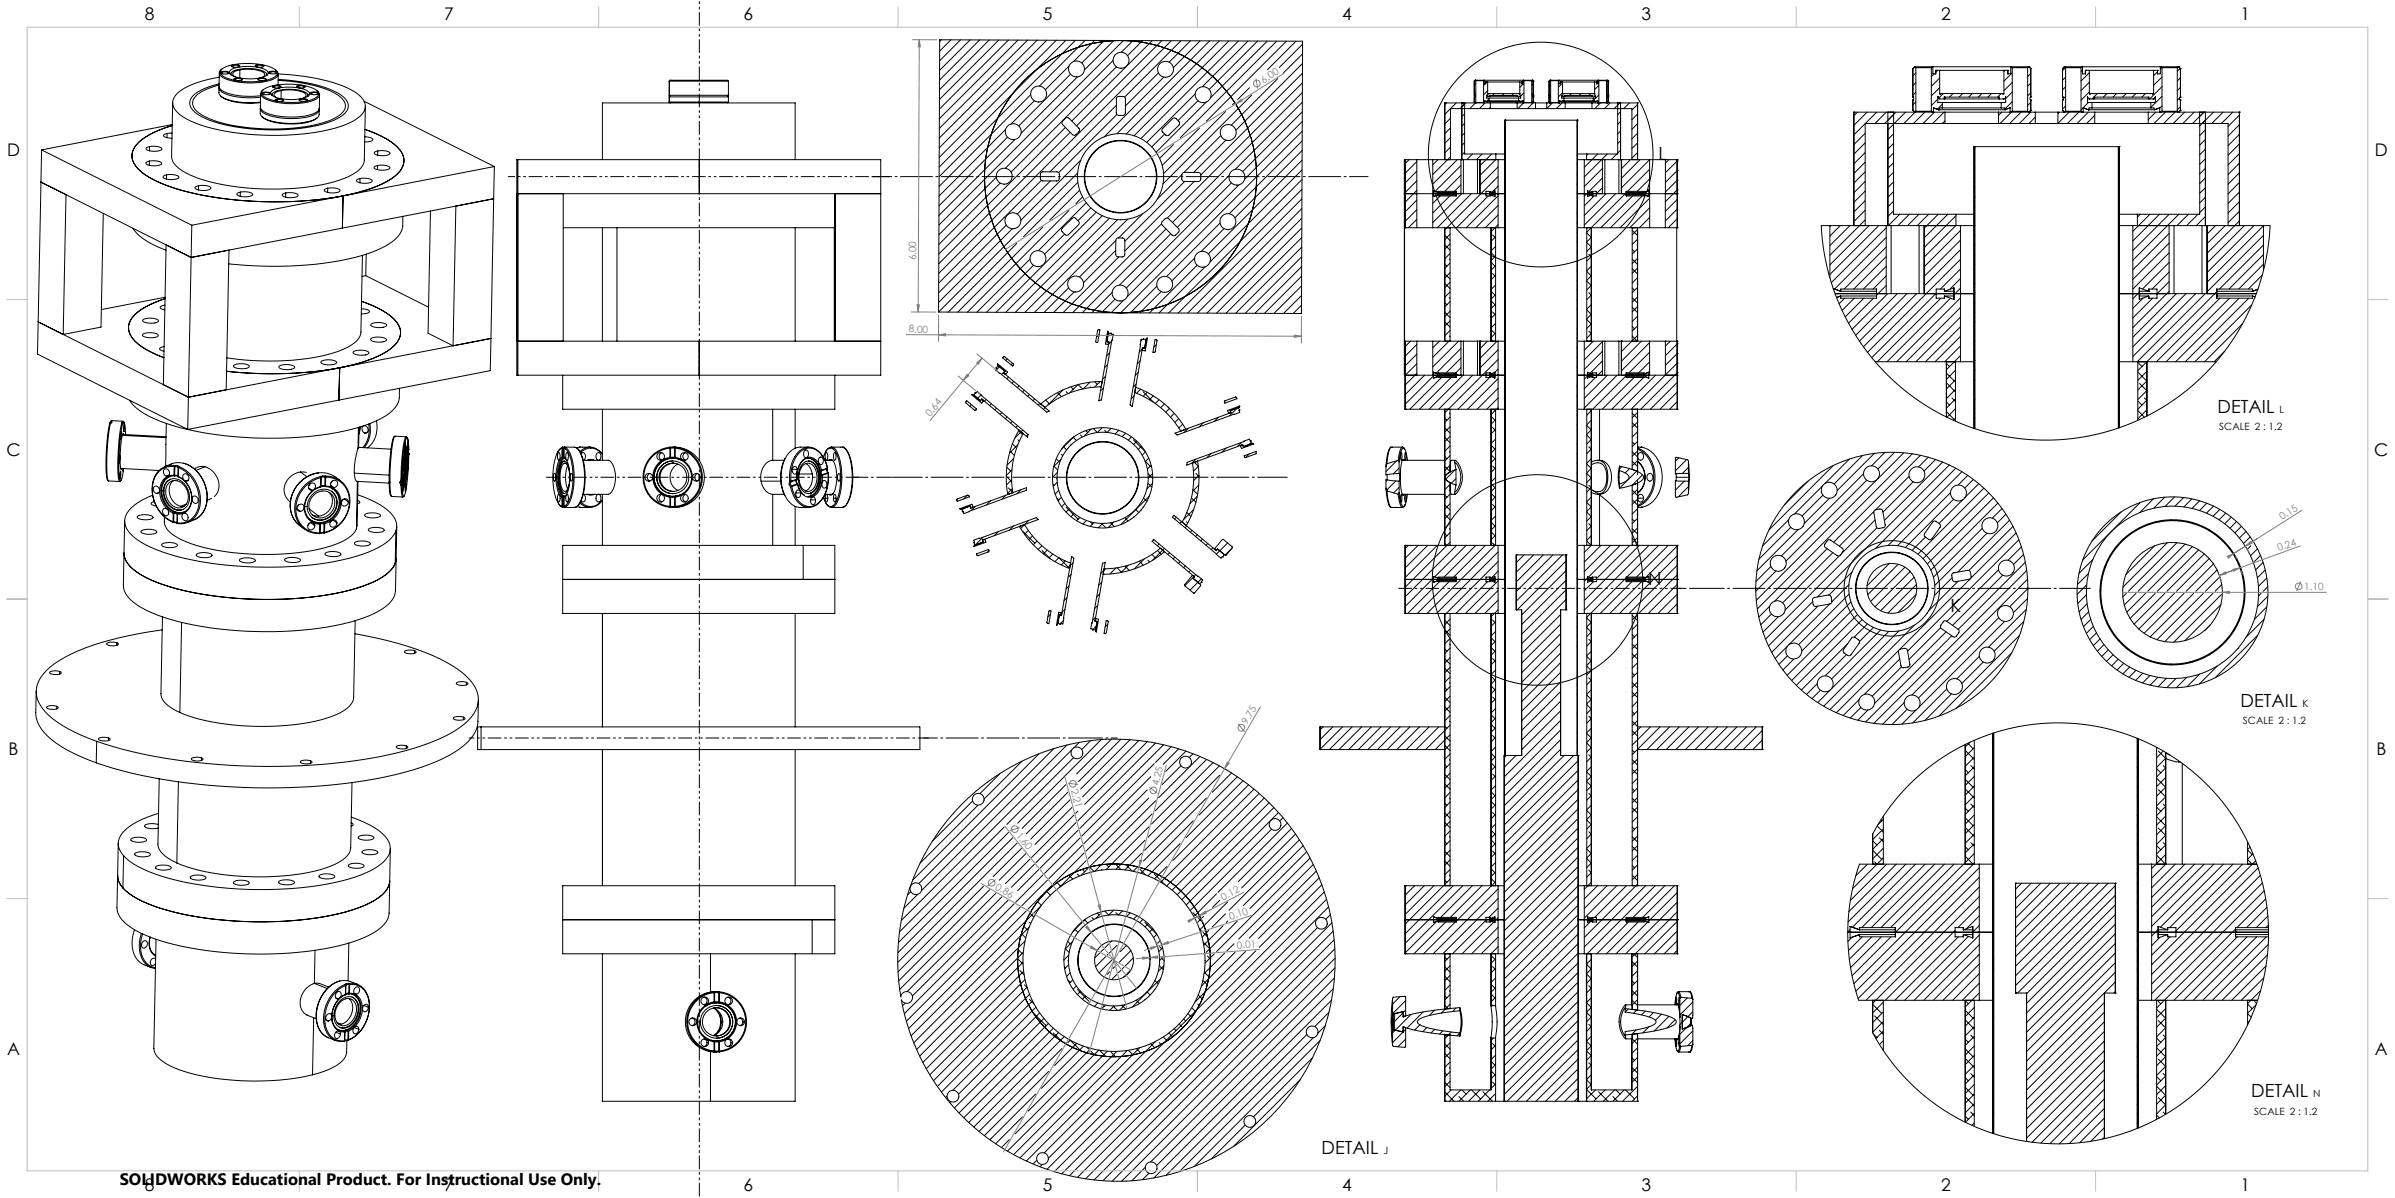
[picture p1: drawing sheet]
<svg xmlns="http://www.w3.org/2000/svg" width="1118mm" height="559mm" viewBox="0 0 1118 559" stroke-linecap="round" stroke-linejoin="round" font-family="sans-serif">
<defs><g id="words">
<g font-size="8.5">
<text x="774" y="75">L</text>
<text x="1035" y="193">DETAIL</text>
<text x="769" y="273">N</text>
<text x="910" y="286">K</text>
<text x="1046" y="330">DETAIL</text>
<text x="1051" y="512">DETAIL</text>
<text x="617" y="538">DETAIL</text>
</g>
<g font-size="8.1">
<text x="68" y="9">8</text>
<text x="207" y="9">7</text>
<text x="347" y="9">6</text>
<text x="487" y="9">5</text>
<text x="626" y="9">4</text>
<text x="766" y="9">3</text>
<text x="906" y="9">2</text>
<text x="1045" y="9">1</text>
<text x="3" y="73">D</text>
<text x="1108" y="73">D</text>
<text x="3" y="213">C</text>
<text x="1108" y="213">C</text>
<text x="4" y="352">B</text>
<text x="1109" y="352">B</text>
<text x="3" y="492">A</text>
<text x="1108" y="492">A</text>
<text x="68" y="555">8</text>
<text x="207" y="555">7</text>
<text x="347" y="555">6</text>
<text x="487" y="555">5</text>
<text x="626" y="555">4</text>
<text x="766" y="555">3</text>
<text x="906" y="555">2</text>
<text x="1045" y="555">1</text>
</g>
<text font-size="7.7" x="56" y="553">SOLIDWORKS Educational Product. For Instructional Use Only.</text>
<g font-size="4.7" fill="#808080">
<text x="590" y="39" transform="rotate(-32 590 39)">6.00</text>
<text x="428" y="121" transform="rotate(-90 428 121)">6.00</text>
<text x="424" y="155">8.00</text>
<text x="434" y="195" transform="rotate(-50 434 195)">0.64</text>
<text x="1065" y="243" transform="rotate(-32 1065 243)">0.15</text>
<text x="1063" y="257" transform="rotate(-20 1063 257)">0.24</text>
<text x="1075" y="275">1.10</text>
<text x="582" y="338" transform="rotate(-60 582 338)">9.75</text>
<text x="500" y="369" transform="rotate(75 500 369)">2.21</text>
<text x="541" y="367" transform="rotate(-75 541 367)">4.25</text>
<text x="474" y="390" transform="rotate(51 474 390)">1.60</text>
<text x="464" y="415" transform="rotate(30 464 415)">0.86</text>
<text x="571" y="420" transform="rotate(-28 571 420)">0.12</text>
<text x="574" y="429" transform="rotate(-18 574 429)">0.10</text>
<text x="577" y="443" transform="rotate(-4 577 443)">0.01</text>
</g>
<g font-size="4.7">
<text x="1064" y="193">L</text>
<text x="1036" y="201">SCALE 2 : 1.2</text>
<text x="1074" y="330">K</text>
<text x="1047" y="338">SCALE 2 : 1.2</text>
<text x="1079" y="512">N</text>
<text x="1052" y="520">SCALE 2 : 1.2</text>
<text x="646" y="538">J</text>
</g>
</g></defs>
<g fill="none" stroke="#000" stroke-width=".47">
<path d="M439 19h169l-1 127h-169zM439 19h.1M444 19l-6 5M448 19l-10 9M453 19l-15 14M457 19l-19 18M462 19l-24 23M466 19l-28 27M471 19l-33 32M475 19l-37 36M479 19l-41 41M484 19l-46 45"/>
<path d="M488 19l-50 50M493 19l-55 54M497 19l-59 59M502 19l-64 63M506 19l-21 21M511 19l-10 10M515 19l-10 10M520 19l-14 14M524 19h.1M524 19l-86 86M529 19l-6 5M533 19l-7 7"/>
<path d="M538 19l-38 37M542 19l-40 40M547 19l-109 109M551 19l-26 26M556 19l-10 10M560 19l-12 13M564 19l-43 43M569 19l-43 43M573 19l-44 44M578 19l-46 46M582 19l-21 21M587 19l-23 23"/>
<path d="M591 19l-26 27M596 19l-45 45M600 19l-37 38M605 19l-14 13M102 36a37 37 0 0 0-20 8 6 6 0 0 0 2 9 68 68 0 0 0 35 10 95 95 0 0 0 46-7 7 7 0 0 0 4-10 35 35 0 0 0-20-9l-19-2v5M102 34v6a7 7 0 0 0 7 4l6 1h7M103 34a3 3 0 0 1 4 0 3 3 0 0 1-4 0zM104 32a2.4 2.4 0 0 0-2 3 2.4 2.4 0 0 0 3 2 32 32 0 0 0 24-1l1-2-1-1M104 32a30 30 0 0 1 25 1v2a16 16 0 0 1-13 3 20 20 0 0 1-13-3v-2zM104 34h-1M104 34h2h1M104 34h.1"/>
<path d="M108 33a19 19 0 0 1 17 0v1a6 6 0 0 1-7 3 12 12 0 0 1-11-3zM108 35h.1M108 34l-1 1M108 31a3 3 0 0 1 4 0 3 3 0 0 1-4 0zM109 30l-1 1M109 30l2 1h1M109 30v1M109 37a3 3 0 0 1 4 0 3 3 0 0 1-4 0zM110 37h-1M110 37h2h1M110 37v1M112 33a14 14 0 0 1 12 2l-2 1"/>
<path d="M112 33l-3 1v1l1 1M112 33v3M119 31a3 3 0 0 1 4 0 3 3 0 0 1-4 0zM120 30l-1 1M120 30h2l1 1M120 30v1M120 37a3 3 0 0 1 4 0 3 3 0 0 1-4 0zM121 37a2.9 2.9 0 0 1 3 0M124 34l1 1M124 35a8 8 0 0 0-7-3 11 11 0 0 0-9 2v1M125 34a3 3 0 0 1 4 0 3 3 0 0 1-4 0zM126 34h.1"/>
<path d="M126 34h2h1M130 37a57 57 0 0 1 29 8 5 5 0 0 1 2 5 5 5 0 0 1-3 4 73 73 0 0 1-41 6 42 42 0 0 1-26-9 5 5 0 0 1 3-8l8-3M130 37a61 61 0 0 1 30 8 5 5 0 0 1 3 5 5 5 0 0 1-4 4 76 76 0 0 1-42 6 46 46 0 0 1-27-9 5 5 0 0 1 2-8l4-2 6-2M312 38v6M312 38h.1M312 38h28M313 37h.1M313 37h26l1 1M313 37l-1 1M340 38v6M499 31l-11 11M500 35l-25 24"/>
<path d="M503 36l-27 26M519 28l-50 50M521 31l-49 49M541 34l-16 15M543 36l-28 28M596 37l-21 21M608 39l-63 63M608 30l-31 31M608 34l-48 48M608 21l-11 10M608 25l-9 9M688 38h.1"/>
<path d="M688 38v6M688 37h.1M688 37v1M688 37h5M688 37l1 1M689 38h3M689 38v10M689 39l-1 1M692 38v10M693 37h.1M693 37l-1 1M693 37h18"/>
<path d="M693 37v2v-1M693 39l-1 1M693 38h.1M693 38h1M694 38l-1 1M694 38h15M694 38l1 6M709 38v6M709 38h1M710 38h.1M711 37v2h-1v-1M711 37h.1"/>
<path d="M711 37h4M711 37v1M711 38h4M711 38v10M711 39l-2 2M715 38v10M715 37v1M715 37h.1M715 38h.1M715 38v6M715 39v1M723 38h.1"/>
<path d="M723 38v6M723 37h.1M723 37v1M723 37h4M723 37l1 1M724 38h3M724 38v10M724 40l-1 1M727 38v10M727 37v1M727 37h1M728 37h18"/>
<path d="M728 37v2v-1M728 38h.1M728 38h1M729 38h15M729 38v6h15M729 39l-2 2M744 38v6M744 38h1M745 38h.1M746 37v2h-1v-1M746 37h.1M746 37h4"/>
<path d="M746 37v1M746 38h4M746 38v10M746 40l-2 2M750 38v10M750 37h.1M750 37v1M750 38h.1M750 38v6M893 32h.1M893 32v13M893 31h.1"/>
<path d="M893 31v1M893 31h1M894 31h8M894 31v1M894 32h7M894 34l-1 1M894 39l-1 1M894 32v20M901 32v20M902 31h.1M902 31l-1 1M902 31h36"/>
<path d="M902 31v3h1v-1M903 34l-2 2M903 33h.1M903 33h2M904 33l-1 1M905 36l-4 4M905 33h30M905 33v11h1M935 33v11h-1M935 33h2M936 33h-1M937 33h.1"/>
<path d="M938 31v3h-1v-1M938 31h1M939 31h8M939 31v1M939 38l-4 4M939 34l-4 4M939 32h7M939 32v20M946 32v20M947 31h.1M947 31l-1 1M947 31l1 1"/>
<path d="M948 32h.1M948 39l-2 1M948 34l-2 2M948 32v13M962 32h.1M962 32v13M963 31h.1M963 31l-1 1M963 31h9M963 31l1 1M964 32h7M964 32v20"/>
<path d="M964 32l-2 1M964 36l-2 1M971 32v20M972 31l-1 1M972 31h.1M972 31h36M972 33h-1M972 31v3h1v-1M973 33h.1M973 33h2M975 33h30M975 33v11h1"/>
<path d="M975 38l-4 4M975 34l-4 4M1005 33v11h-1M1005 33h2M1007 33h.1M1007 34l-2 1M1008 31v3h-1v-1M1008 31h.1M1008 31h8M1008 31l1 1M1009 32h-1M1009 32h7"/>
<path d="M1009 32v20M1009 36l-4 4M1016 32v20M1016 31h1M1016 31v1M1017 31h.1M1017 31v1M1017 32l-1 1M1017 36l-1 2M1017 32h.1M1017 32v13M80 58l-61 12"/>
<path d="M81 48l-1 25a11 11 0 0 0 9 9 115 115 0 0 0 71 1 12 12 0 0 0 10-8v-25M102 41v2a8 8 0 0 0 8 4l6 1h6M102 41a10 10 0 0 0 9 4h11M103 45a24 24 0 0 0 19 3M121 51v2a8 8 0 0 0 8 4l8 1 6-1M121 50v1a10 10 0 0 0 9 4 24 24 0 0 0 19-3v-1M122 44l-1 6a7 7 0 0 0 8 4 30 30 0 0 0 19-2l1-2v-6M122 43a3 3 0 0 1 4 1 3 3 0 0 1-4-1zM122 54a27 27 0 0 0 21 3M122 42a27 27 0 0 1 21-2l4 2 2 2a7 7 0 0 1-8 4 26 26 0 0 1-19-4zM123 42l-1 2a10 10 0 0 0 8 4 24 24 0 0 0 19-3v-1l-1-2M123 43l-1 1"/>
<path d="M123 43h2l1 1M123 43v1M127 42a19 19 0 0 1 17 1v1a17 17 0 0 1-15 1l-3-1zM127 44h.1M127 45v-1a7 7 0 0 1 7-2 10 10 0 0 1 10 3M127 40a3 3 0 0 1 4 1 3 3 0 0 1-4-1zM128 40l-1 1M128 40h2l1 1M128 40v1M128 46a3 3 0 0 1 4 1 3 3 0 0 1-4-1zM129 46v1M129 46h2l1 1"/>
<path d="M131 42a14 14 0 0 1 12 2l-1 2M131 42l-3 2v1l1 1M131 42v4M138 40a3 3 0 0 1 4 1 3 3 0 0 1-4-1zM139 40v1M139 40h2l1 1M140 46a3 3 0 0 1 4 1 3 3 0 0 1-4-1zM140 47a2.9 2.9 0 0 1 3 0M143 57h.1M144 44v1M145 43a3 3 0 0 1 4 1 3 3 0 0 1-4-1zM146 43l-1 1"/>
<path d="M146 43h2v1M146 43v1M148 55l-3 1-2 1M149 51v3l-1 1-5 2M170 47l61 31M312 44v1M312 48h.1M312 48h1M312 45v3M312 45h.1M312 44h.1M312 48h14"/>
<path d="M312 45h28M312 44h28M326 48h14M326 48h.1M340 44v1M340 48h-1M340 45v3M481 44l-43 43M483 47l-11 11M497 59l-59 59M497 55h2l5 5v1l-2 2h-2l-4-5v-1zM521 49l-31 31"/>
<path d="M521 53l-27 28M521 45h3l1 1v7l-1 1h-2l-1-1zM543 60l5-5h1l1 2v1l-5 5h-1l-2-2zM558 44l-23 22M559 47l-9 9M560 60l-18 17M563 48l-24 23M572 52l-29 29M576 48l-1 1M583 41l-5 5M584 44l-41 42M608 57l-27 27"/>
<path d="M608 48l-32 31M608 52l-28 28M608 43l-61 61M674 48h.1M674 48v26M674 48h21M675 48l-1 1M677 55l-3 3M677 60l-3 2M680 48l-6 5M682 48v26M683 53l-1 1"/>
<path d="M683 58l-1 1M683 48v24h15M684 48l-3 3M688 44v1M688 45h.1M688 44h.1M688 48h.1M688 45v3M689 48h3M689 48l-3 3M689 43l-1 1M692 48h1"/>
<path d="M693 48l-3 3M694 44l1 1M694 44h.1M694 44v2h1M694 47h15M694 47h.1M694 47h-1v1M694 42l-2 2M695 44h.1M695 44h14M695 47h14M695 46h14"/>
<path d="M695 47h-1M695 46v1M695 46l-1 1M695 45h13M695 45h.1M695 51h13M695 48h13M695 48v3M695 51h-18v23M695 50v1M697 44l-1 1M702 44l-1 1"/>
<path d="M702 56h.1M702 56v296M702 56h34M702 57h.1M706 44l-1 1M708 51h9M708 48h9M708 48v3M708 45h1M709 47h.1M709 46v1M709 46h.1"/>
<path d="M709 44h.1M709 45h.1M709 47h2v1M710 44l-1 1M710 44h.1M710 44v2h-1M711 48h4M711 48l-3 3M711 43l-1 2M715 48l-2 3M715 48h.1M715 44v1"/>
<path d="M715 44h.1M715 45h.1M715 45v3M715 43v1M717 51h5M717 48h5M717 48v3M722 51h8M722 48h8M722 48v3M723 44v1M723 45h.1"/>
<path d="M723 44h.1M723 48h.1M723 45v3M723 48h1M724 48h3M724 44l-1 1M724 48l-2 3M727 48h.1M729 45h.1M729 47h15M729 47h.1M729 47h-1v1"/>
<path d="M729 48l-3 3M729 43l-2 2M729 45v-1v2h1M729 45h1M730 47h13M730 46h13M730 46v1M730 47h-1M730 45h13M730 51h13M730 48h13M730 48v3"/>
<path d="M733 44l-1 1M736 56v296M736 56h.1M736 59h.1M738 44l-1 1M742 44l-1 1M743 51h19v23M743 48h21M743 48v3M743 45h1M743 47h1M743 46v1"/>
<path d="M744 44h.1M744 45h.1M744 47h.1M744 47h2v1M745 44l-1 1M745 44v2h-2M746 48h4M746 48h.1M746 44l-3 3M747 48l-3 3M750 48h.1M750 45h.1"/>
<path d="M750 44v1M750 44h.1M750 45v3M750 40v1M751 48l-2 3M755 48v24h-15M756 48l-3 3M756 48v26M756 57l-1 1M756 52l-1 1M760 48l-2 3M764 48h.1"/>
<path d="M764 48v26M764 53l-2 3M764 49l-2 2M764 58l-2 2M865 52h.1M865 52v53M865 52h43M867 52l-2 2M871 52l-6 6M876 52l-11 11M880 52l-5 6M881 52v53"/>
<path d="M884 58l-3 3M884 53l-5 5M884 52v48h29M885 52l-4 4M889 52l-5 6M893 45v1v1M893 47h.1M893 45h.1M893 51h.1M893 47v4M893 51v1M893 52h.1"/>
<path d="M894 52h7M894 48l-1 1M894 52l-6 6M894 43l-1 1M898 52l-5 6M901 52h1M903 52l-6 6M904 46l-3 3M904 45l1 1h2M904 45h.1M904 45v3h2M905 51h.1"/>
<path d="M905 51h31M905 51l-3-1v2M905 41l-4 4M906 44h.1M906 44h28M906 50h28M906 48h28M906 49l-2 2M906 50h-1v1M906 48v2M907 44l-2 2M907 52l-5 6"/>
<path d="M907 45h26v1M907 45l1 1h-1M907 45h.1M907 46h26M908 58h25M908 52h25M908 56l-2 2M908 58h-38v47M908 52v6M911 44l-1 1M916 44l-2 1M920 44l-1 1"/>
<path d="M925 44l-2 1M929 44l-1 1M933 58h17M933 52h17M933 52v6M933 46h2M934 44l-2 1M934 50h1l1 1M934 48v2M934 48h.1M934 52l-1 2M934 44h.1"/>
<path d="M935 46h.1M936 51h.1M936 51l2-1v2M936 45l-1 1M936 45h.1M936 45v3h-2M939 43l-3 3M939 47l-4 4M939 52h7M939 52l-6 6M943 52l-5 6M946 52h1"/>
<path d="M948 52l-6 6M948 51h.1M948 45l-1 1 1 1M948 45h.1M948 47h.1M948 48l-2 1M948 43l-2 2M948 51l-1 1M948 47v4M950 58h10M950 52h10M950 55l-3 3"/>
<path d="M950 52v6M960 58h17M960 52h17M960 52v6M961 52l-1 1M962 45l1 1-1 1M962 47h.1M962 45h.1M962 51h.1M962 47v4M962 51l1 1M964 52h7"/>
<path d="M964 52h-1M964 49l-2 2M964 40l-2 2M964 45l-1 1M966 52l-6 6M970 52l-5 6M971 52h1M974 45l1 1M974 45v3h2M975 52l-6 6M975 51h.1M975 51h30"/>
<path d="M975 51l-3-1v2M975 48l-4 3M975 43l-4 4M975 46h2M976 44h.1M976 44h28M976 50h28M976 48h28M976 48v2M976 50h-1v1M977 46v-1h26v1M977 46h26"/>
<path d="M977 58h25M977 52h25M977 52v6M977 54l-3 4M979 44l-3 2M983 44l-1 1M988 44l-2 1M992 44l-2 1M997 44l-2 1M1001 44l-2 1M1002 58h38v47M1002 52h43"/>
<path d="M1002 52v6M1003 46h2M1004 50h1v1M1004 48v2M1004 44h.1M1005 46h.1M1005 51h.1M1006 45l-1 1M1006 45v3h-2M1006 52l-4 4M1008 50l-3 1M1008 50v2"/>
<path d="M1009 52h7M1009 52h-1M1009 49l-1 1M1009 40l-6 6M1009 45l-5 5M1010 52l-5 6M1015 52l-5 6M1016 52h.1M1017 46l-1 1M1017 41l-1 1M1017 50l-1 1M1017 51h.1"/>
<path d="M1017 45v1v1M1017 45h.1M1017 47h.1M1017 51v1M1017 47v4M1019 52l-5 6M1024 52l-5 6M1026 54l2-2-5 6M1026 52v48h-29M1029 52v53M1033 52l-7 7M1037 52l-5 6"/>
<path d="M1042 52l-5 6M1045 52h.1M1045 54l-5 5M1045 58l-5 5M1045 52v53M19 70l70 35M19 70v15M64 67a40 40 0 0 1 16-8 31 31 0 0 0-18 10 9 9 0 0 0 4 11 83 83 0 0 0 40 13 158 158 0 0 0 70-6 18 18 0 0 0 12-11 13 13 0 0 0-8-11l-10-5a27 27 0 0 1 18 13 10 10 0 0 1-6 10 100 100 0 0 1-46 11 153 153 0 0 1-61-9 20 20 0 0 1-13-12v-2zM68 76a6 6 0 0 1 7 0 6 6 0 0 1-7 0zM68 69a6 6 0 0 1 8 1 6 6 0 0 1-8-1zM70 75v2M70 68v2"/>
<path d="M78 62l-2 1 4 1M78 62v2M80 62h-2M170 64h3l1 1-4 1M175 78a6 6 0 0 1 7 0 6 6 0 0 1-7 0zM175 71a6 6 0 0 1 7 1 6 6 0 0 1-7-1zM176 77v2M176 70v2M231 78l-71 13M231 78l-1 15M241 74h170v101h-170zM242 74v101"/>
<path d="M281 74v-26h90v26M326 74v16M469 60l-31 31M470 64l-32 32M474 65l-36 35M499 62l-61 61M504 75l-28 28M507 76v1M517 67h.1M523 65l-1 1M527 66h-1M530 67h.1"/>
<path d="M533 69h.1M539 76h.1M540 80h-1M543 63l-6 6M548 67l-7 7M570 63l-17 17M572 65l-15 15M608 75l-44 43M608 79l-43 43M608 66l-34 34M608 70l-32 32M608 61l-85 85"/>
<path d="M656 74v32M658 74l-2 2M661 74h8M661 74h-6v101h24M661 74v32M661 75l-5 6M661 80l-5 5M669 74h13M669 74v32M671 74l-2 3M677 73l-8 8M677 69l-3 2"/>
<path d="M677 64l-3 3M680 74l-11 12M682 74h.1M682 74v16M682 77l-12 12M682 74h17M683 74v16M683 67l-1 1M683 62l-1 1M683 71l-1 1M687 72l-3 2M689 74v16"/>
<path d="M691 74v16M692 72l-3 2M696 72l-5 5M698 72h4M698 72v2l-7 8M699 74h3M699 74v32M699 78l-8 8M702 79h.1M702 61h.1M702 65v1M702 70h.1"/>
<path d="M736 72h4M736 74h3M736 63h.1M736 77h.1M736 72h.1M739 74h17M739 74v32M740 72v2M741 72h-1M746 72l-7 6M748 74v16M748 79l-9 8"/>
<path d="M749 74v16M750 72l-11 11M754 72l-2 2M755 74v16M756 74h.1M756 74h1M756 70l-1 1M756 61l-1 1M756 66l-1 1M757 74h.1M757 74h13M757 74v16"/>
<path d="M761 74l-4 5M764 67l-2 2M764 71l-2 3M764 62l-2 3M765 74l-8 9M770 74h7M770 74v32M770 75l-13 13M770 79l-11 10M777 74h6M777 74v16M779 74l-2 2"/>
<path d="M783 74h.1M783 74v32M783 75h.1M783 80h.1M783 80l-6 5M783 75l-6 6M870 71l-5 5M870 76l-5 5M870 62l-5 5M870 67l-5 5M884 76l-3 3M884 62l-3 3"/>
<path d="M884 67l-3 3M884 71l-3 3M921 68h.1M921 68v132h1M921 68h1M922 68h66M922 68v132M922 78l-1 1M922 69l-1 1M988 68v132M988 68h1M989 68h.1"/>
<path d="M989 69l-1 1M989 74h-1M989 78l-1 1M989 68v132M1029 61l-3 2M1029 65l-3 3M1029 70l-3 2M1029 79l-3 2M1029 74l-3 3M1045 63l-5 5M1045 67l-5 5M1045 72l-5 5"/>
<path d="M1045 76l-5 5M19 85l70 35M19 85l-2 80 71 35M31 91l-2 65 18-3 1-53M76 82a6 6 0 0 1 7 1 6 6 0 0 1-7-1zM78 82v2M91 87a6 6 0 0 1 7 1 6 6 0 0 1-7-1zM93 87v2M111 90a6 6 0 0 1 7 1 6 6 0 0 1-7-1zM112 90v2M132 90a6 6 0 0 1 7 1 6 6 0 0 1-7 0zM133 90v2"/>
<path d="M152 88a6 6 0 0 1 7 1 6 6 0 0 1-8 0zM153 88v2M160 91v15M160 91l-71 14M167 84a6 6 0 0 1 7 1 6 6 0 0 1-8-1zM168 83v2M230 93l-17 3-2 65-11-6 1-57M230 93l-1 80-71 14M230 93l-141 27M241 90h170M263 90v69M390 90v16h-127"/>
<path d="M390 90v69M465 83l-27 27M467 85l-29 29M486 80h8v1v3h-1h-7l-1-1zM486 84l-48 48M490 84l-15 16M499 98l-48 48M503 81l-65 65M503 85l-25 25M504 89l-14 14M505 92l-3 3M507 86h-1"/>
<path d="M507 95l-22 22M509 97l-6 6M509 92h.1M511 95h.1M512 99l-47 47M514 97h.1M521 99h-1M525 99h.1M532 96l-1 1M533 100l-11 11M538 91l-1 1M540 84h.1"/>
<path d="M551 81l-11 12M553 80h6l1 2M553 80l-1 1-1 2 2 2h7v-1v-2M553 85l-28 28M557 85l-32 32M574 82l-25 24M575 85l-49 49M578 86l-52 52M608 93l-54 53M608 97l-49 49M608 84l-63 62M608 88l-58 58"/>
<path d="M655 90h14M661 89l-5 5M661 93l-5 6M661 98l-5 5M661 84l-5 6M669 90h.1M669 90h10M671 90h.1M671 90h8M671 91h8M671 91h.1M671 90v-1h8v2h-8"/>
<path d="M671 90l-2-1v3l2-1M672 91l-3 4M677 91l-8 8M679 90h19M679 90h.1M682 82l-8 7M682 86l-3 3M682 90l-13 14M687 90l-16 16M694 91l-14 15M695 90h.1M695 90h3"/>
<path d="M695 91h3M695 91h.1M695 90v-1h-2v2h2M695 90l3-1v3l-3-1M698 90h4M698 90h.1M699 82l-25 25M699 96l-10 10M699 91l-15 15M699 87l-2 2M702 92v1M702 97h.1"/>
<path d="M702 83v1M702 88h.1M736 90h3zM736 99h.1M736 81h.1M736 90h.1M736 86h.1M739 90h2M741 90h2M741 90h4M741 90h.1M741 91h2"/>
<path d="M741 90l-2 2M743 90h.1M743 91h.1M743 90v-1h2v2h-2M743 90l-2-1v3l2-1M744 91l-5 5M745 90h14M748 83l-6 6M748 88l-3 2M749 90l-10 11M754 90l-15 15M759 90h8"/>
<path d="M759 90h10M759 90h.1M759 91h8M759 90l-16 16M762 91l-15 15M766 91l-14 15M767 90h.1M767 91h.1M767 90v-1h-8v2h8M767 90l2-1v3l-2-1M769 90h8M770 88l-2 1"/>
<path d="M770 84l-6 5M770 92l-14 14M770 97l-9 9M777 90h6M777 90v16M783 90h.1M783 84h.1M783 89h.1M783 89l-6 5M783 98l-6 5M783 93l-6 6M783 84l-6 6"/>
<path d="M870 89l-5 5M870 94l-5 5M870 80l-5 5M870 85l-5 5M870 98l-5 5M884 80l-3 3M884 89l-3 3M884 94l-3 2M884 98l-3 3M884 85l-3 2M886 100l-5 5M891 100l-5 5"/>
<path d="M895 100l-5 5M900 100l-5 5M904 100l-6 7M909 100l-11 11M913 100h8M913 100v5l-15 15M922 87l-1 1M922 92h-1M922 96l-1 1M922 83h-1M989 100h8M989 96l-1 1"/>
<path d="M989 83h-1M989 92h-1M997 100v5M999 100l-2 1M1003 100l-8 8M1008 100l-13 12M1012 100l-17 17M1017 100l-22 21M1021 100l-5 5M1026 100l-6 5M1029 83l-3 3M1029 88l-3 2"/>
<path d="M1029 92l-3 3M1029 96l-3 3M1045 90l-5 5M1045 94l-5 5M1045 99l-5 5M1045 81l-5 5M1045 85l-5 5M62 106a29 29 0 0 0 15 11M78 114l-2 65M89 105l-1 95M169 119l-1 36a11 11 0 0 1-8 8 113 113 0 0 1-54 4M171 119v10"/>
<path d="M188 101a12 12 0 0 1-8 14 120 120 0 0 1-54 9l-19-1M281 106v53M288 106v53M371 106v53M389 106v53M470 105l-32 32M472 107l-34 34M474 114l-32 32M487 106l-40 40M496 106l5-4h1l2 2-1 1-5 5h-1l-1-2zM497 109l-10 10M514 101l-45 45"/>
<path d="M518 102l-44 44M521 112l-17 17M521 117l-15 15M521 111h3l1 1v7l-1 1h-2l-1-1zM522 102l-44 44M522 120l-26 26M526 102l-43 44M542 104l-41 42M544 102h1l5 5v1l-2 2h-1l-5-5v-1zM544 107l-39 39M546 109l-24 24M569 104l-25 25"/>
<path d="M571 107l-10 10M607 120l-26 26M607 111l-35 35M607 115l-30 31M607 102l-44 44M607 106l-39 40M656 106h.1M656 106h5M661 106h8M661 102l-4 4M669 106h30M674 106v53"/>
<path d="M674 114l3 3M674 110l3 2M677 106v53M677 109l-3 3M677 114l-3 2M677 118l-3 3M696 106v53M696 118l2 2M696 110l2 1M698 106v1M698 106v53M698 119l-2 3"/>
<path d="M698 115l-2 2M698 110l-2 3M699 100l-6 6M699 105l-3 3M702 106h-3M702 115h.1M702 110v1M702 119v1M736 106h3M736 108h.1M736 113h.1M736 117h.1"/>
<path d="M736 104h.1M739 106h31M740 106v53M740 109l3 2-3 2M740 113l3 2-3 2M741 119l2 1M743 106l-3 2M743 106v53M743 120l-3 2M762 106v53M762 116l1 1M762 107l2 3"/>
<path d="M764 114h.1M764 106v53M764 107l-2 3M764 112l-2 2M764 116l-2 3M770 106h7M770 101l-5 5M770 106h-1M777 106h6M782 106v53M783 106h.1M783 102l-5 4"/>
<path d="M854 105h-4v3l2 15 4 14 5 12 5 8 7 9 6 8 8 6 8 7 9 5 8 4 8 4 11 3 11 2h10h10l11-1 9-2 10-4 8-3 9-5 10-7 8-6 7-8 7-9 6-10 5-10 4-13 3-14v-8h-3M854 105h26M854 105v25M854 105v1M859 105l-5 5M863 105l-9 10M870 103l-16 16M872 105l-18 19M877 105l-23 23M880 105h1M880 105v32M880 120l-15 15"/>
<path d="M880 106l-25 26M880 111l-24 24M880 115l-19 20M881 105h.1M881 105h34M882 105v32M896 105v32M898 105v32M913 101l-15 14M915 105h6M915 108l-17 16M915 112l-17 17"/>
<path d="M915 116l-17 17M915 105v64M922 105l-1 1M922 110h-1M922 114l-1 1M922 119h-1M989 101h-1M989 110h-1M989 119h-1M995 105h-6l-1 1M995 105h34M995 105v64"/>
<path d="M1012 109l-17 17M1012 113l-17 17M1012 118l-17 17M1012 105v32M1014 105v32M1028 105v32M1029 105h.1M1029 105h1M1029 101l-4 4M1030 105h.1M1030 105h26M1030 105v32"/>
<path d="M1034 105l-4 4M1038 105l-8 9M1045 103l-15 15M1047 105l-17 18M1052 105l-22 22M1056 114l-20 21M1056 119l-16 16M1056 105l-26 27M1056 110l-26 26M1056 105v21M77 139a25 25 0 0 0-17 12 10 10 0 0 0 6 11l10 5M77 139l-30 5"/>
<path d="M89 120l18-3-1 65M171 129h-2M171 129l29 14M481 121l-25 25M482 124l-22 22M499 134l-12 12M501 136l-9 10M519 136l-9 10M520 140l-6 6M540 133l-13 13M542 136l-10 10M557 120l-10 11"/>
<path d="M559 124l-23 22M562 124l-21 22M607 138l-8 8M607 129l-17 17M607 133l-12 13M607 124l-21 22M674 132l3 3M674 128l3 2M674 123l1 1M676 139h1M676 121h1M677 123l-3 2"/>
<path d="M677 127l-3 3M677 132l-3 2M677 136l-3 3M696 136l2 2M696 122l2 2M696 128l2 1M698 133l-2 2M698 137l-2 3M698 128l-2 3M698 124l-2 2M702 133h.1M702 137v1"/>
<path d="M702 124h.1M736 126h.1M736 131h.1M736 135h.1M736 140h.1M740 127l3 2-3 2M740 131l3 2-3 2M741 137l2 1-3 2M743 124l-3 2M762 139l2 2M762 134l1 1M762 125l2 3"/>
<path d="M762 121l2 2M764 132h.1M764 125l-2 3M764 130l-2 2M764 121l-2 2M764 134l-2 2M764 139l-2 2M855 135l4 1M856 137h20M859 136h17M859 138h17M859 136v-1h17v4h-17v-1"/>
<path d="M859 138l-2 1M861 139l-3 3M865 139l-5 6M870 139l-9 9M874 139l-11 12M876 137h.1M876 137h27M880 129l-6 6M880 133l-4 5M880 124l-10 11M881 137l-17 17M885 137l-19 19"/>
<path d="M890 137l-22 22M894 137l-24 25M903 137l-30 30M903 137h.1M906 139l-30 30M907 136h5M907 138h5M907 136l5-2v6l-5-2M907 136v-1h-4v4h4v-1M910 139l-29 30M915 121l-44 43M915 130l-5 5"/>
<path d="M915 134l-3 4M915 139l-30 30M915 125l-10 10M922 137h-19M922 123l-1 1M922 132l-1 1M989 137h6zM989 123l-1 1M989 128h-1M989 132l-1 1M989 137h-1M995 137h3"/>
<path d="M998 136h5M998 137h9M998 137h.1M998 138h5M998 136l-3 3M1000 139l-5 5M1003 136h.1M1003 136l-5-2v6l5-2M1003 136v-1h4v4h-4v-1M1004 139l-9 9M1007 137h27M1007 137h.1"/>
<path d="M1012 122l-12 13M1012 127l-8 8M1012 136l-17 17M1012 131l-5 6M1016 137l-21 20M1020 137l-25 25M1025 137l-30 29M1029 137l-32 32M1034 136h17M1034 137h19zM1034 137h.1M1034 138h17"/>
<path d="M1034 136l-36 37M1036 139l-30 30M1040 139l-29 30M1045 139l-30 30M1049 139l-29 30M1051 136h.1M1051 136v-1h-17v4h17v-1M1051 138l1 1M1054 135l-3 1M1054 135h-1M1056 128l-7 7M1056 123l-11 12"/>
<path d="M18 150l70 35 71-13M67 156a6 6 0 0 1 7 1 6 6 0 0 1-8-1zM67 149a6 6 0 0 1 7 1 6 6 0 0 1-7-1zM77 142l-2 1v1l2 1M169 144h2l1 1-3 1M169 141a28 28 0 0 1 18 12 10 10 0 0 1-6 11 65 65 0 0 1-22 8M173 158a6 6 0 0 1 7 1 6 6 0 0 1-7-1zM173 151a6 6 0 0 1 7 1 6 6 0 0 1-7-1zM229 158l-70 14M241 159h170M326 159v16M512 154h1l-1 6-1-1z"/>
<path d="M513 156l-1 1M517 155l-1 5 1 1v-1M517 155h.1M517 155l-1 4 1 1M517 156l2-1v1l-5 31h-1l4-27v-1zM518 155l-2 2M519 159l-2 2M523 146h.1M524 140l-6 6M533 158l-1 1M535 159l-1-1h-2l-5 31 1 1 5-28h1M535 158l-1 4"/>
<path d="M535 158h.1M535 158l-1 6-1-1v-1h1M539 158l1 1-1 5h-1zM607 142l-4 4M655 159h6M656 159v32M658 159l-2 3M661 159h8M661 159v16M669 159h13M669 159v16M672 159l-3 3"/>
<path d="M674 150l3 3M674 146l3 2M674 141l1 1M676 157h1M677 154l-3 3M677 150l-3 2M677 159l-8 8M677 141l-3 2M677 145l-3 3M681 159l-12 12M682 159h1M682 159v16"/>
<path d="M683 159h6M683 159v16l-16 16M689 159h2M689 159v16M691 159h.1M691 159h8M691 159v16M694 159l-3 4M696 154l2 2M696 140l2 2M696 158l1 1M696 146l2 1"/>
<path d="M698 142l-2 2M698 146l-2 2M698 151l-2 2M698 155l-2 2M699 159l-8 8M699 159h3M699 159v32M702 142h.1M702 146v1M702 151h.1M702 160h.1M736 159h3"/>
<path d="M736 144h.1M736 153h.1M736 158h.1M739 159h9M739 159v32M740 145l3 2-3 2M740 149l3 2M741 154l2 2-3 2M743 142l-3 2M743 151l-3 2M744 159l-5 4M748 159h1"/>
<path d="M748 159v16M748 159l-9 9M749 159h6M749 159v16M755 159h2M755 159v16M757 159h.1M757 159h13M757 159v16M757 159v1M761 159l-4 5M762 157l2 2"/>
<path d="M762 152l1 1M762 143l2 3M764 150h.1M764 156l-2 3M764 147l-2 3M764 143l-2 2M764 152l-2 2M766 159l-9 9M770 159h7M770 159v16M770 160l-13 13M777 159h6"/>
<path d="M777 159v16M779 159l-2 2M783 159h.1M783 159v32M915 143l-25 26M915 148l-21 21M915 152l-16 17M915 157l-12 12M922 141l-1 1M922 146h-1M922 150l-1 1M922 159l-1 1"/>
<path d="M989 146h-1M989 150l-1 1M989 155h-1M989 159l-1 1M1046 151l-17 18M1051 142l-27 27M77 162l-3 1 3 1M109 170a6 6 0 0 1 7 1 6 6 0 0 1-7 0zM130 171a6 6 0 0 1 8 0 6 6 0 0 1-8 0zM150 168a6 6 0 0 1 7 1 6 6 0 0 1-7 0zM159 172a182 182 0 0 1-53 1M159 172l-1 15"/>
<path d="M165 164a6 6 0 0 1 7 1 6 6 0 0 1-7-1zM263 175v16h127v-16M466 170l4 4h-1h-1l1-1-4-3zM466 171h-1l-1 1 24 20h2l-22-18M467 171l-2 2M468 166l5 4v1l-5-4zM469 173l-2 2M470 167l-1 1M471 176l-1 1M473 169l-1 1M473 178l-1 1M476 180l-1 1"/>
<path d="M503 179l-4 4M503 179l2 2M509 178l-3 3M511 178l1 1M513 178l-2 3M516 176l-2 1M517 170l-2 1M518 165l-2 1M530 179l-1 2M531 174l-1 1M532 168l-1 2M533 162l-1 2"/>
<path d="M535 161l-1 1M540 161l-2 1M661 170l-5 5M661 174l-5 6M661 161l-5 5M661 165l-5 6M665 175l-9 9M669 175l-13 14M671 174h.1M671 174h8M671 176h8M671 176h.1"/>
<path d="M671 174h-2v2h2M673 176l-15 15M677 176l-15 15M679 175h.1M679 175h14M679 174v2h-8M679 174h-8M682 163l-12 11M682 167l-7 7M682 172l-3 2M687 175l-16 16M693 175h5"/>
<path d="M695 176l-15 15M695 174h3M695 174h.1M695 176h3M695 176h.1M695 174h-2v2h2M695 174h3v2h-3M696 176h-1M698 175h4M698 175h.1M699 163l-8 9M699 168l-25 25"/>
<path d="M699 177l-14 14M699 172l-2 2M702 164v1M702 169h.1M702 173h.1M702 178h.1M736 175h3zM736 162h.1M736 167h.1M736 171h.1M739 175h2M741 175h18"/>
<path d="M741 174h2M741 175h.1M741 176h2M741 175l-2 2M743 174h.1M743 176h.1M743 174h2v2h-2M743 174h-2v2h2M745 176l-6 5M748 173l-3 3M748 164l-9 8M748 168l-6 6"/>
<path d="M750 175l-11 11M755 175l-16 15M759 175h10M759 174h8M759 175h.1M759 176h8M759 175l-16 16M762 176l-14 15M767 176l-15 15M767 174h.1M767 176h.1M767 174h-8v2h8"/>
<path d="M769 175h14M769 174h-2M769 174v2h-2M770 169l-5 5M770 164l-10 10M770 173l-1 1M773 175l-16 16M777 175l-16 16M783 175h.1M783 160h.1M783 165h.1M783 169h.1"/>
<path d="M783 174h.1M783 160l-6 6M783 174l-17 17M783 178l-13 13M783 165l-6 5M783 169l-6 6M875 169h40M908 169v25M908 174l4 4M908 170l2 1M909 179l3 4M912 169h.1"/>
<path d="M912 169l-4 3M912 169v27M912 173l-4 4M912 177l-4 4M915 169h6M915 161l-8 8M915 166l-3 3M922 164h-1M922 168l-1 1M922 173h-1M922 177h-1M989 169h6"/>
<path d="M989 173h-1M989 177l-1 1M989 164h-1M995 169h39M998 169v27M998 174l4 4M998 169l2 2M998 179l4 3-4 4M1002 169h.1M1002 169v25M1002 173l-4 4M1002 178l-4 4"/>
<path d="M1038 164l-5 5M51 198a90 90 0 0 0-1 25M51 197v1M51 197h1M51 197h.1M52 197h-1M52 197h.1M52 197a75 75 0 0 0-1 27l5 1M52 197l-1 1M52 196h5v1M52 196v1M52 196l-1 1"/>
<path d="M57 197v1M57 197a78 78 0 0 0-1 28M57 198a71 71 0 0 0-1 26l2-5M57 198l1-1 1 6M57 197h1M58 198v3zM78 198l-1 20M158 187l-70 13M167 199v10M168 199l-1 10M170 199l-1 2 1 1M170 199a1.7 1.7 0 0 1 2 1 1.7 1.7 0 0 1-2 2"/>
<path d="M172 198a13 13 0 0 1-3 11M173 198a13 13 0 0 1-3 11M176 196a12 12 0 0 1-5 13M186 181a12 12 0 0 1-8 14 120 120 0 0 1-54 9 126 126 0 0 1-57-11l-3-3-4-3M281 191v24M361 191v24M371 191v18M451 187l5 4h-1l-4-3zM453 189h.1M453 184l5 4 1-1-1-1M453 184l5 3v-1M453 184h.1"/>
<path d="M456 191h-1M458 184l-2 2M458 186l21 18 1-1M458 186v1l-3-3v-1h1l24 20M460 186l-1 1M463 188l-1 1M465 190l-1 1M468 192l-1 1M470 194l-1 1M472 197h.1M475 199h-1M478 182l-1 1"/>
<path d="M480 184v1M483 186l-1 1M485 188l-1 1M486 188a45 45 0 0 1 28-10v2a42 42 0 0 0-26 10M488 190l-1 1M488 187l2 1M493 183l2 2M496 182l-7 7M497 183l1 1M500 180l1 2M509 180v1M514 186v1"/>
<path d="M514 199l-2 3-2-2M515 181l-1 1M518 200l-1 2-2-1M529 185l-1 1M530 181a45 45 0 0 1 23 19l-2 1a43 43 0 0 0-21-18zM532 182l-2 1M533 183l6 5M535 183l-2 2M538 185l-2 1M541 186l-2 2M543 188l-1 2M545 190l1 1-2 1"/>
<path d="M548 193l-2 2M550 195l-2 2M552 198l-2 2M554 200l-2 2M562 197l-2 2M569 195l-2 2M571 187l5-2 1 1-5 2zM572 187h-1M577 190l-3 4M578 190h-1M578 189v1l-4 2M578 189l-5 2v2h1v-1"/>
<path d="M578 189h.1M656 191h.1M656 191h43M674 191v63M674 200l3 2M674 195l1 1M676 193h1M677 191v29a2.5 2.5 0 0 0-3 3 2.5 2.5 0 0 0 3 2v29M677 199l-3 3M677 195l-3 2M696 191v63M696 194l2 2"/>
<path d="M696 199l2 2M697 191l1 1M698 191v63M698 191l-2 2M698 196l-2 2M699 191h3M699 181l-10 10M699 186l-5 5M699 190l-1 1M702 187h.1M702 191h.1M702 196h.1"/>
<path d="M736 191h3M736 180h.1M736 185h.1M736 189h.1M736 193v1M736 198h.1M739 191h44M740 191v63M740 198l3 3M742 191l1 1-3 2M743 191v63l-4 4M743 196l-3 2"/>
<path d="M746 191v24M762 191v28l2 1M762 197l2 3M762 193l2 2M764 191v30M764 192l-2 3M764 197l-2 2M783 191h.1M783 183l-8 8M783 187l-4 4M908 192l4 4M908 188l2 1"/>
<path d="M911 186l1 1M912 182l-4 4M912 186l-4 4M912 191l-3 4M912 195v1M922 186h-1M922 195h-1M922 191h-1M989 182h-1M989 186l-1 1M989 191h-1M998 191l3 4"/>
<path d="M998 187l2 2M1001 186l1 1M1002 187l-4 4M1002 191l-4 4M56 212v4zM56 220v3zM56 218l18 1M56 205h1M57 201l-1 4zM57 203l20 1M57 203a40 40 0 0 0 0 16v-1M57 203l1-1v1"/>
<path d="M57 203h.1M57 219h.1M58 219l-1 1v-1M58 201h.1M77 219a1.6 1.6 0 0 1 2 1 1.6 1.6 0 0 1-2 2l-1-1zM77 218a12 12 0 0 1 18 7 13 13 0 0 1-7 19M81 218h1M81 218a10 10 0 0 0-10 12 16 16 0 0 0 10 13M81 218v4M81 217l3 1M81 217a10 10 0 0 0-10 13 17 17 0 0 0 10 14M81 217l1 1"/>
<path d="M81 217v1M82 218h1M82 218l-1 4M83 218h.1M83 218v4M83 218a16 16 0 0 1 7 24l-4 2h-3M84 218h-1M84 218a16 16 0 0 1 6 24l-1 1a8 8 0 0 1-6 1M86 216a16 16 0 0 1 8 24l-3 2M93 218l-2 1M93 218h3M96 218a9 9 0 0 1 4 14"/>
<path d="M96 218l-5 1M167 209l-1 4a17 17 0 0 0 0 12h16M167 209h.1M167 209l15 1M167 202l1-3-1 4M172 202h-2M184 204a60 60 0 0 0-2 21M184 203v1M184 203v2l-1 6-1 14M184 203l6 1M188 217h.1M188 216v4z"/>
<path d="M189 212v6l-1 6M189 211v6l-1 7M189 210v7v7M189 210v1M189 206v4zM189 209l1 3M190 204a7 7 0 0 1 1 6M190 204l-2 6-1 14M190 212l-1 1 1 1M190 214l-1 11M190 212h.1M190 212v2"/>
<path d="M190 214h.1M190 212v-4l-1 5-1 9M190 214v10l-1 3-1-1M190 206v4zM190 216v3zM191 211v1M191 212h.1M191 211h.1M191 212l-1 2M191 210h.1M191 210l-1-6-2 6v14M191 210l-1 2"/>
<path d="M191 212l-1 13a8 8 0 0 1-2 6v-5M260 211a2 2 0 0 1 0 4zM262 216l1-1a11 11 0 0 1 3 11l-1 2a1.9 1.9 0 0 1-2 2 1.9 1.9 0 0 1-2-2 17 17 0 0 1 1-12zM262 213l1 1M262 213h.1M262 209h.1M262 213a17 17 0 0 0-1 18l1 1M262 209a11 11 0 0 0-4 10 22 22 0 0 0 4 17M262 209v4M263 209l-3 2M263 209h-1M263 209h.1"/>
<path d="M263 214a11 11 0 0 0-3 9M263 213v1M263 209a9 9 0 0 1 4 8 25 25 0 0 1-3 19h-1M263 213h.1M263 213h-1M263 209v4M263 213l1 1M263 214h1M263 214h.1M263 214a8 8 0 0 0-2 7v2M263 215a8 8 0 0 0-2 8M264 209h-1"/>
<path d="M264 209a16 16 0 0 1 4 14 16 16 0 0 1-4 14M264 209h4a7 7 0 0 1 4 7 28 28 0 0 1-3 20l-1 1M264 209h.1M264 214a18 18 0 0 1 0 18M264 214h-1M264 211a2 2 0 0 1 0 4zM265 217a15 15 0 0 0 0 11M266 219l-1-1a1.8 1.8 0 0 0-1-2 1.8 1.8 0 0 0-2 2 12 12 0 0 0 1 11l2-1 1-2M269 209l2 2M271 209h.1M271 209h-2M271 211a30 30 0 0 1 0 24l2 1 2 1"/>
<path d="M271 212a1.5 1.5 0 0 1 2 0 1.5 1.5 0 0 1 0 2l-1 1h12a11 11 0 0 1 2 13l-2 3h-12a1.8 1.8 0 0 1 1 2 1.8 1.8 0 0 1-1 1h-1M275 209a7 7 0 0 1 6 3M275 209h-2l-2 2M275 209h1M275 209h-4M276 214l-1 1M276 209l-3 1-2 1M276 209l2 1 3 2M276 214l1 1M276 214l-2 1M279 215a1.9 1.9 0 0 1-1-2 1.9 1.9 0 0 1 2-2v2l-1 2M309 211a1.8 1.8 0 0 0-1 2 1.8 1.8 0 0 0 1 2"/>
<path d="M313 213v1M313 213h.1M313 209h.1M313 213a9 9 0 0 0-8 10 9 9 0 0 0 8 9M313 209a14 14 0 0 0-13 14 14 14 0 0 0 13 13M313 209v4M313 209a14 14 0 0 0-13 14 14 14 0 0 0 13 14M313 214a9 9 0 0 0-8 9M313 214h2M313 209h2M313 213h2M314 215a8 8 0 0 0-8 8"/>
<path d="M314 216h.1M314 209h-1M314 209a14 14 0 0 1 15 14 14 14 0 0 1-15 14M314 209h1M314 214h1M314 216a7 7 0 0 0-6 7 7 7 0 0 0 6 6M315 214h-1M315 209h.1M315 213h.1M315 213v1M315 209v4M315 209a14 14 0 0 1 12 14 14 14 0 0 1-12 13"/>
<path d="M315 213a9 9 0 0 1 8 10 9 9 0 0 1-8 9M315 214a9 9 0 0 1 8 9 9 9 0 0 1-8 8M315 209a14 14 0 0 1 13 14 14 14 0 0 1-13 14M316 216a7 7 0 0 0 0 13M318 214a9 9 0 0 0-13 7 9 9 0 0 0 9 11M320 211a1.8 1.8 0 0 0-1 2 1.8 1.8 0 0 0 1 2M361 215a8 8 0 0 0-6 8 8 8 0 0 0 6 8M361 215h5M366 214a20 20 0 0 0-1 12M370 219h2M370 218a1.5 1.5 0 0 1 2 1 1.5 1.5 0 0 1-2 2v-2zM374 216a5 5 0 0 1 5-2 5 5 0 0 1 3 4l1 1"/>
<path d="M374 216l-1 2-1 5M375 216a4 4 0 0 1 3-1 4 4 0 0 1 3 3 9 9 0 0 1-3 12 5 5 0 0 1-5-6v-4zM375 217a4 4 0 0 1 4 0 4 4 0 0 1 2 3 7 7 0 0 1-4 9 8 8 0 0 1-2-12zM375 210a1.5 1.5 0 0 1 2 2 1.5 1.5 0 0 1-2 1v-2zM376 216a8 8 0 0 1 0 13M377 214a8 8 0 0 1 6 10l-2 5-3 2M377 215a8 8 0 0 1 4 12l-1 2-2 1M377 209a9 9 0 0 0-11 5l-1 6v6M382 213a1.5 1.5 0 0 1 2 2 1.5 1.5 0 0 1-2 1v-1zM383 219v3M383 219v1M383 220l1 1"/>
<path d="M383 219a6 6 0 0 0-8-5l-1 2-2 3v5M383 219h.1M384 213a7 7 0 0 0-6-4 7 7 0 0 0-7 4l-2 5v7M384 213l2 5M385 215h3M386 215h-1a2.3 2.3 0 0 1 1-4v2v2M386 219v1M386 219l-3 1M386 218a10 10 0 0 0-9-9 11 11 0 0 0-8 11v4M386 218v1M386 218l-3 1M386 219h.1"/>
<path d="M386 218h.1M388 209l-2 1-2 3M388 209a7 7 0 0 1 4 7 26 26 0 0 1-3 20 3 3 0 0 1-5-3v-1M388 214a6 6 0 0 1 2 7 11 11 0 0 1-2 10h-1M388 214v1M388 214l-1 1M388 209h-1l-2 2M388 215h.1M388 209h1a16 16 0 0 1 4 13 19 19 0 0 1-4 15h-1M388 209h.1M388 209h5M389 211a2.1 2.1 0 0 1 0 4z"/>
<path d="M393 209a16 16 0 0 1 5 14 20 20 0 0 1-4 13l-1 1M393 209h.1M393 209l2 1M395 210a29 29 0 0 1 0 25M470 218l2 2M471 210l2 2M472 219l-2 3M472 207l2 1M473 214l-3 3M475 207l-4 4M475 205l1 1M475 201l2 2"/>
<path d="M475 201a45 45 0 0 0-5 30l3-1a42 42 0 0 1 4-28M477 201l-3 3M480 203h-1M492 217l2 2M493 214l1 1M495 214l-3 4M495 212l1 1M496 208l2 2M500 207v1M501 204l1 1M501 213h.1M501 204l-6 6"/>
<path d="M504 203l1 1M504 210h.1M507 201l1 1M509 200l-3 3M512 206h.1M517 206h.1M520 207h.1M522 201l-2 1M522 203h.1M523 208v1M525 202l-1 2M526 210v1"/>
<path d="M528 204l-2 1M529 205l6 6-2 1M530 216h.1M531 206l-2 1M531 219h.1M533 208l-2 2M534 215l3 2M536 214l-2 1M537 217l-2 2M548 202l26-10 4-2 1 1h-1l1 1-30 11zM551 201h1M557 216l2 1"/>
<path d="M558 214l-2 2M559 218l-2 2M565 212l-2 2M572 209l-2 2M579 206l-2 2M580 207l-1 1v1l6-2h-1l-4 1M580 207v1M580 207l-26 10v-1l29-11v1h1v1l-4 1M581 213l5-2v1l-5 1zM583 212l-2 1M584 206l-2 2M647 218v3h6"/>
<path d="M647 216v2M648 209l-1 9M649 209h-1M649 209h.1M649 209l-1 2-1 5M652 215l-5 5M652 215l-5 1M652 215h1M653 215v6M653 218l-3 3M654 211v4zM654 209h1"/>
<path d="M654 209h-5M654 209a8 8 0 0 0-2 6M654 215h.1M654 215h20M655 209a9 9 0 0 0-2 6M655 209l1 1 1 5M655 214a26 26 0 0 0 0 17M655 214v1M655 214l-1 1M656 211v4zM674 213l1 1M674 217l3 3"/>
<path d="M674 204l3 3M676 211h1M677 204l-3 2M677 213l-3 2M677 217l-3 2M677 208l-3 3M679 215v4M679 215a11 11 0 0 1 0 16v-5M679 216a10 10 0 0 1 0 13M679 215h-2v5M679 219l-5 5M679 219l-4 2a2.2 2.2 0 0 0-1 2 2.2 2.2 0 0 0 2 2l3 1"/>
<path d="M679 219v7M696 212l2 2M696 208l2 2M696 217l2 2M698 218l-2 2M698 214l-2 2M698 200l-2 2M698 205l-2 2M698 209l-2 2M702 214h.1M702 218h.1M702 200h.1"/>
<path d="M702 205h.1M736 207h.1M736 216h.1M736 211v1M740 203l3 2-3 2M740 216l3 2-3 3M741 208l2 2M743 217a4 4 0 0 1 5 0 4 4 0 0 1 2 4 6 6 0 0 1-4 8l-3-1M743 200l-3 3M743 209l-3 3M743 214l-3 2M746 215l-3 1"/>
<path d="M746 215a6 6 0 0 1 4 7 8 8 0 0 1-3 8l-2 1-2-1M746 215h.1M746 215a8 8 0 0 1 5 12l-1 1a5 5 0 0 1-4 3M756 219l2 2 2 1-1 2-3 2M756 217a16 16 0 0 1 11 5v1a16 16 0 0 1-11 5M756 219v7M756 217l-1 6 1 5M756 217v2M757 218l-1 1M760 219l-2 2M762 215l2 3M762 211l2 2"/>
<path d="M762 206l1 1M764 204h.1M764 209a15 15 0 0 1 0 27M764 209h2M764 215a9 9 0 0 1 0 15M764 210a15 15 0 0 1 0 26M764 215a10 10 0 0 1 0 15M764 206l-2 2M764 210l-2 3M764 219l-8 9M764 201l-2 3M764 215l-2 2"/>
<path d="M765 212a1.5 1.5 0 0 1 2 1 1.5 1.5 0 0 1-2 1zM766 209h.1M766 209a15 15 0 0 1 9 20l-2 3-3 3-4 2M783 214l-1 1M787 214l-5 6M788 215l-1-1h-5v7h6M788 215v15M788 215v6M788 218l-3 3M856 217l-31 30M863 214l-11 12M869 212l-13 14"/>
<path d="M875 211l-18 18M880 211l-7 6M884 211l-8 8M888 211l-12 12M892 212l-72 72M896 212l-40 41M900 213l-5 5M903 214l-5 6M906 216l-27 27M910 217l-62 61M913 218l-38 38M50 224h1"/>
<path d="M57 224l-1 1M71 231a19 19 0 0 0-13 11 12 12 0 0 0 8 11 126 126 0 0 0 57 12 124 124 0 0 0 54-10l5-3 3-4M72 227a1.7 1.7 0 0 1 2 1 1.7 1.7 0 0 1-1 2l-1-1zM72 234l-1 1 2 1M74 230h-1M75 229a11 11 0 0 0 6 10M75 229a9 9 0 0 0 11 10M75 229h1M75 229h.1M76 237a1.8 1.8 0 0 1 3 2 1.6 1.6 0 0 1-2 1l-1-2zM76 229a8 8 0 0 0 9 9M76 229h.1"/>
<path d="M78 224a7 7 0 0 1 10 5 6 6 0 0 1-1 7 6 6 0 0 1-6 1 9 9 0 0 1-3-13zM79 225a6 6 0 0 1 9 5 5 5 0 0 1-3 7 5 5 0 0 1-6-3l-1-2-1-3zM79 222h-1M79 222h.1M80 224l-2 1-2 4M80 222l-3 3-2 4M81 239h.1M81 239v4M81 224a7 7 0 0 0-1 8 7 7 0 0 0 6 4M81 239h2M81 239l2 1M81 222h.1"/>
<path d="M81 222a7 7 0 0 0-6 10l2 5 4 2M81 222a6 6 0 0 0-6 7M81 222h2M83 240h.1M83 240v4M83 222h.1M83 239v1M83 222a11 11 0 0 1 4 17l-4 1M83 222a10 10 0 0 1 4 16l-4 1M85 240a1.7 1.7 0 0 1 3 1 1.7 1.7 0 0 1-2 2l-1-2zM86 221a1.7 1.7 0 0 1 2 1 1.7 1.7 0 0 1-1 2l-2-1zM86 239h.1"/>
<path d="M87 235l-3 1M88 224h-1M90 232a1.7 1.7 0 0 1 2 1 1.7 1.7 0 0 1-1 2l-1-2zM99 232l-2 1M135 234h1M139 237l1 2M139 235v1M140 220a8 8 0 0 0-7 5 8 8 0 0 0 2 8M140 220h3M140 220l3 2M143 236h-1M144 228l2 1"/>
<path d="M144 237l5 4M145 226l-1 1M145 221h.1M145 231a7 7 0 0 1 11-1 7 7 0 0 1-1 10 7 7 0 0 1-10 1 7 7 0 0 1 0-10zM147 231a6 6 0 0 1 8 0 6 6 0 0 1-1 8 6 6 0 0 1-8 1 6 6 0 0 1 0-8zM149 221a14 14 0 0 0-12 9 14 14 0 0 0 3 15M149 221a15 15 0 0 0-10 24l3 2M149 221a13 13 0 0 1 10 3M149 222a15 15 0 0 0-8 24 11 11 0 0 0 8 3M149 222l1 1M150 227a9 9 0 0 0-7 7 9 9 0 0 0 3 9l3 1M150 227a9 9 0 0 0-8 7 9 9 0 0 0 4 10l3 1"/>
<path d="M150 227h.1M150 223a14 14 0 0 0-8 24l4 1 3 1M150 223v4M150 223h.1M152 227h-2M152 227h.1M152 227a8 8 0 0 1 7 6 8 8 0 0 1-3 8l-5 3M152 223h-2M152 223h.1M152 223v4M152 222h-3M152 222a12 12 0 0 1 11 7 12 12 0 0 1-2 13l-4 4-6 3"/>
<path d="M152 222v1M152 227a9 9 0 0 1 7 7 9 9 0 0 1-5 9l-2 1M152 223a12 12 0 0 1 10 6 12 12 0 0 1-1 13l-4 4-6 2M154 230a7 7 0 0 1 0 8 7 7 0 0 1-8 2M154 226l2 1M155 229a8 8 0 0 1 0 10 8 8 0 0 1-9 2M155 228a9 9 0 0 1 1 12 9 9 0 0 1-12 2M155 224l-1 1M155 228h1M160 233l-1 1M161 233l2 1M165 221l17 1"/>
<path d="M167 225l-1 22M167 233l1 1-1 1M167 231a31 31 0 0 1 17 11l1 3v3M170 240a6 6 0 0 1 8 1 6 6 0 0 1-8-1zM182 225a8 8 0 0 0 1 7M182 225l1 7M183 232h5M183 232h.1M187 224v1v1M187 226l1 6M187 226h.1M187 226h1"/>
<path d="M188 224h-1M188 226h-1M188 224h.1M188 223h.1M188 223v1M188 223l-1 3M188 227h.1M188 222h.1M188 222v2M188 224v2M188 226v3zM188 226v1"/>
<path d="M188 224v1M188 224h1M188 225h1M188 225v1M189 231l-1 1M189 224l-1 1M189 225l-1 2M189 226h.1M189 226v3zM259 221a2.1 2.1 0 0 1 0 3zM260 223a11 11 0 0 0 3 8M260 223h1"/>
<path d="M260 231a2 2 0 0 1 0 3zM261 223a10 10 0 0 0 2 9M261 223h.1M261 235l2 2M261 223a8 8 0 0 0 2 7M262 232h.1M262 236h.1M262 236l1 1M262 232v4M262 236h1M262 232h1M263 237h.1"/>
<path d="M263 237h1M263 231l-1 1M263 231l1 1M263 236v1M263 236l1 1M263 236h.1M263 232h.1M263 232v4M263 231v1M264 237h.1M264 237h4M264 232h-1"/>
<path d="M264 231l-1 1M264 231a2 2 0 0 1 0 3zM266 221a2 2 0 0 1 0 3zM269 236l-1 1M269 236l2 1M270 237h1M271 235l-2 1M271 237h4M271 237h.1M271 234a6 6 0 0 0 10-1l-3 3-3 1M274 231h3M279 231a1.8 1.8 0 0 0-1 2 1.8 1.8 0 0 0 2 1v-2l-1-1"/>
<path d="M281 231v23M303 221a1.8 1.8 0 0 0-1 2 1.8 1.8 0 0 0 1 1M305 223a9 9 0 0 0 8 8M305 223h1M306 223a8 8 0 0 0 8 7M309 231a1.8 1.8 0 0 0-1 1 1.8 1.8 0 0 0 1 2M313 232h.1M313 236h.1M313 236v1M313 232v4M313 237h1M313 237h.1"/>
<path d="M313 231v1M313 231l1 1M313 236h2M313 232h2M314 232h1h-1M315 236h.1M315 236v1M315 232h.1M315 232v4M315 231v1M315 231l-1 1M315 237h.1"/>
<path d="M315 237h-1M318 231l-4 1M320 231a1.8 1.8 0 0 0-1 1 1.8 1.8 0 0 0 1 2M325 221a1.8 1.8 0 0 0-1 2 1.8 1.8 0 0 0 1 1M326 221v3M355 224h9M361 231h5M361 231v23M365 226h.1M365 226l1 5M365 226a11 11 0 0 0 12 11M369 225l-1 1 1 1"/>
<path d="M369 225h.1M369 227a10 10 0 0 0 9 10l3-1 3-4M369 225v2M369 224v1M369 227h.1M371 236v18M371 230h3M372 224v2M372 224l-3 1M372 224h.1M372 224h-3M372 229a1.5 1.5 0 0 1 2 1 1.5 1.5 0 0 1-2 2l-1-2z"/>
<path d="M372 223v1M372 226h.1M372 226l-3 1M372 226l1 3 2 2M373 221h6M378 230h-1M378 230h.1M378 231h1M378 233h3M378 231l-1 1M378 230v1M379 232a1.5 1.5 0 0 1 2 2 1.5 1.5 0 0 1-2 1l-1-1z"/>
<path d="M379 231l-2 1M383 222a9 9 0 0 1-4 9M384 221l-1 1M384 221v1M384 222a9 9 0 0 1-6 10h-2l-2-2-2-4M384 222h-1M384 224a1.5 1.5 0 0 1 2 2 1.5 1.5 0 0 1-2 1v-1zM385 232h1M385 235l2 1M386 231l-1 1M386 231a2.3 2.3 0 0 1-1 3v-2M386 220v1"/>
<path d="M386 220h.1M386 220l-2 1M386 220l1 1M386 221a15 15 0 0 1-6 15 8 8 0 0 1-10-7l-1-2M386 221l-2 1M387 221l-1 6-2 5M387 221h-1M387 236l1 1M389 230l-4 1M389 230h.1M389 232h1M389 231a2.1 2.1 0 0 1 0 3z"/>
<path d="M391 221a2.1 2.1 0 0 1 0 3zM393 237h.1M393 237h-5M395 235l-2 2M447 233l5-2v1l-5 2zM451 236l-2 2M451 231l-1 2M452 238v1M453 236l-4 1v2l1 1 29-11v-2l-26 10M453 236l-5 1 6-2v1l-1 1M453 236v1M455 236l-2 2"/>
<path d="M462 234l-2 2M469 231l-2 2M470 222l2 3M471 228l2 2M472 224l-2 2M472 228l-2 2M476 228l-1 2M491 226h1M493 223h.1M493 232l1 1M493 225l-2 2M493 220l-2 3"/>
<path d="M494 229l-2 1M495 232l-1 2M497 235l-2 1M497 237l6 5M498 225h.1M498 220v1M499 229h.1M499 237l-2 2M501 240l-1 1M502 234h.1M507 238h.1M511 239h-1"/>
<path d="M515 240h-1M520 239h.1M530 238l1 1M531 223h.1M533 237h.1M534 232l1 2M536 225l2 2M536 221l2 2M536 231l-13 14M538 225l-3 3M538 221l-2 2M554 239l2 2"/>
<path d="M556 232l2 2M557 228l2 3M557 238l-5 4M558 221l2 1M559 231l-4 4M559 226l-2 3M560 222l-3 2M647 228v1M647 228l1 8M647 229l5 1M647 229l1 5 1 3M647 221v3"/>
<path d="M647 224h.1M648 236l1 1M649 237h.1M651 224l-4 5M652 230a8 8 0 0 0 2 7h-5M653 224h-6v4M653 230h-1M653 221v3M653 230a9 9 0 0 0 2 6 8 8 0 0 0 2-5M653 224v6M653 227l-3 3M654 231v3z"/>
<path d="M654 231h20M656 236l-2 1M656 231v3zM674 221v3M674 240l3 2M674 235l3 3M674 231l1 1M674 222h.1M676 229h1M677 226v4l2 1M677 235l-3 2M677 230l-3 3"/>
<path d="M677 226l-3 2M677 239l-3 3M679 223l-2 2M696 230l2 2M696 226l2 1M696 235l2 2M698 223l-2 2M698 227l-2 2M698 232l-2 2M698 236l-2 2M702 223h.1M702 227h.1"/>
<path d="M702 232h.1M736 220v1M736 225h.1M736 234h.1M736 238v1M740 221l3 2-3 2M740 239l3 2-3 2M740 234l3 2-3 3M741 226l2 1-3 3M743 232l-3 2M746 231h.1M746 231v23"/>
<path d="M756 226v2M762 226v28M762 233l2 3M762 229l2 2M764 240h.1M764 225l-2 1M764 224v30M764 237l-2 3M764 228l-2 3M764 233l-2 2M764 232h3M766 237h.1"/>
<path d="M766 237h-2M766 222l-4 4M769 221a1.5 1.5 0 0 1 2 2 1.5 1.5 0 0 1-2 1l-1-1zM782 221v2M782 223v1M782 223h6M786 224l-4 5M788 224h-6v8l5-1 1-1M788 221v2M788 224v6M788 227l-5 5M788 223v1"/>
<path d="M844 224l-11 11M850 227l-13 13M851 231l-10 10M854 232l-12 12M870 221l-39 38M871 224l-38 38M874 239l-16 16M875 238l2-1 1 1 2 7-1 1h-3l-2-7zM876 224l-56 56M891 222l-16 16M893 225l-14 14M910 230l-25 25"/>
<path d="M912 233l-23 22M915 220l-34 34M916 233l-11 11M918 222l-4 4M921 224l-4 4M923 226l-6 6M926 228l-31 30M928 230l-31 31M930 232l-31 31M932 235l-31 31M934 237l-4 5M936 240l-4 4"/>
<path d="M990 239l-14 13M999 234l-27 27M1005 233l-7 6M1010 232l-5 5M1015 232l-5 4M1019 232l-4 4M1023 233l-4 3M1026 234l-3 3M1030 235l-4 3M1033 236l-3 3M1036 238l-3 3M1039 239l-3 3"/>
<path d="M58 258a13 13 0 0 0 8 10 126 126 0 0 0 57 12 126 126 0 0 0 53-10l6-3 2-4M58 258a13 13 0 0 0 8 10 121 121 0 0 0 54 12 135 135 0 0 0 55-9 15 15 0 0 0 10-10M58 258v15a13 13 0 0 0 8 10 129 129 0 0 0 58 12 122 122 0 0 0 53-10 12 12 0 0 0 8-9v-15M58 243v15M64 241a6 6 0 0 1 7 0 6 6 0 0 1-7 0zM66 248a6 6 0 0 1 7 0 6 6 0 0 1-7 0zM76 254a6 6 0 0 1 7 0 6 6 0 0 1-8 0zM77 241a9 9 0 0 0 6 10 104 104 0 0 0 53 7 49 49 0 0 0 29-9l1-2M81 243v1M81 243h.1M81 244h2M81 243l2 1"/>
<path d="M83 244h.1M92 258a6 6 0 0 1 7 1 6 6 0 0 1-7 0zM144 244v1M144 242h1M145 244l2 1M149 244v1M149 244h.1M149 249h.1M149 245v4M149 244v5M151 248l-2 1M151 248h.1"/>
<path d="M151 248v1M151 244h-2M151 244h1M151 244v4M151 249h-2M151 244h.1M151 249h.1M152 244l-1 4M152 258a6 6 0 0 1 7 1 6 6 0 0 1-7-1zM155 243l-1 1M155 243l2 1M166 253a6 6 0 0 1 7 1 6 6 0 0 1-8-1z"/>
<path d="M172 247a7 7 0 0 1 7 0 6 6 0 0 1-7 0zM185 248l-1 15M185 245v16M263 254h127v32h-127zM375 254v16M454 252l30-11 1 1-27 10 1 1-4 1-1-1zM454 255h.1M456 258l5-2 1 1-6 2zM459 251l-5 4M459 253l-5 2M459 253v-1h1v1l-6 2M462 257l-1 1"/>
<path d="M466 248l-2 2M473 245l-2 2M476 246l2-1a42 42 0 0 0 22 18l-1 2a45 45 0 0 1-23-19zM477 248l6 5M478 245l-2 2M480 247l-2 2M480 243l-2 2M482 250l-2 2M484 252l-2 2M486 255l-2 1M486 257l4 4M489 257l-2 1"/>
<path d="M491 258l-2 2M504 241l-2 2M507 243l-2 1M509 243l1 1M510 244l-1 2M514 244l2 2M515 244l-2 2M518 244l2 2M520 244l-3 2M525 241l1 2M529 241h.1M537 259l2 1"/>
<path d="M538 253l19 16M538 253v-1l23 19v1h-1l-3-2M538 252v1M540 257l2 2M541 254l-1 1M541 256a42 42 0 0 1-26 9v3a45 45 0 0 0 28-11M543 256l-5 5M546 258l-1 1M548 240l20 17v-1l3 3v1h-1l-23-19zM548 260l-1 1M549 241l-1 1M551 243v1"/>
<path d="M552 244a42 42 0 0 0 4-28l3-1a45 45 0 0 1-5 30M554 243v1M554 245l-1 1M556 247l-1 1M559 249l-1 1M561 251l-1 1M564 254h-1M566 256h-1M568 257v-1l4 3M569 257l-1 1M573 253l-4 4M575 256l-3 3"/>
<path d="M575 256l-4-4-4 4 1 1M656 254h.1M656 254v32M656 254h43M657 254l-1 2M662 254l-6 6M666 254l-10 11M671 254l-15 15M674 253l1 1M674 249l1 1M675 254l-19 20M676 247h1"/>
<path d="M677 248l-3 3M677 244l-3 2M677 253l-2 1M680 254l-24 24M684 254l-15 15M689 254l-15 15M693 254l-15 15M696 248l2 2M696 244l2 1M696 253l2 1M698 241l-2 2M698 254l-32 32"/>
<path d="M698 245l-2 2M698 250l-2 2M699 254h3M699 254v32M699 257l-29 29M702 250h.1M702 254h.1M702 259h.1M702 241h.1M702 245h.1M708 259h.1M708 259v25"/>
<path d="M708 259h23M711 259l-3 3M716 259l-8 8M720 259l-12 12M725 259l-17 17M729 259l-21 21M731 259h.1M731 259v25M736 254h3M736 243h.1M736 247v1M736 252h.1"/>
<path d="M739 254v32M739 254h44M740 252l2 2M741 244l2 1-3 3M743 250l-3 2M747 254l-8 8M752 254l-13 13M756 254l-15 15M761 254l-16 16M762 251l2 3M762 247l2 2M762 242l1 1"/>
<path d="M764 242l-2 2M764 246l-2 3M764 251l-2 2M765 254l-26 26M769 254l-30 31M774 254l-15 15M778 254l-14 15M783 254h.1M783 254v32M783 255l-15 14M783 259l-27 27M835 242l-13 13"/>
<path d="M836 246l-15 15M839 247l-19 19M853 256l-25 24M853 252h1l6 4v1l-1 2h-2l-5-4-1-1zM855 258l-23 23M858 259l-25 26M875 243l-16 15M876 246l-52 52M877 259h.1M887 258h-1M898 251l-6 6M902 243h1l2 1 1 2-5 5-1 1-2-2v-1z"/>
<path d="M925 246l-23 23M927 249l-24 24M938 243l-24 24M939 246l-20 20M941 249l-55 54M942 252l-52 52M943 255l-6 6M944 259l-4 4M1002 245h-1M1005 255l-13 13M1008 243h.1M1011 253l-20 21"/>
<path d="M1013 242v1M1016 253l-23 23M1017 243h.1M1020 254l-22 22M1021 243v1M1023 255l-21 21M1025 244h.1M1026 256l-19 20M1028 246h.1M1029 258l-18 18M1031 247h.1M1034 249h-1"/>
<path d="M1038 253h.1M1040 256h.1M1041 241l-3 3M1044 243l-3 3M1046 245l-3 4M1048 248l-3 3M1050 250l-3 4M1050 255l-1 1M1053 256l-3 3M1055 259l-3 3M112 261a6 6 0 0 1 7 1 6 6 0 0 1-7-1zM133 261a6 6 0 0 1 7 0 6 6 0 0 1-7 0z"/>
<path d="M185 261l-1 2M263 270h127zM492 262l2-2 5 5M497 262l-2 2M498 279l-2 1M499 273l-2 2M500 268l-2 1M501 262l-3 3M513 277l-1 1M514 272l-1 1M514 263l2-1-5 28h1l-1 4h-1l-1-1zM515 267v1"/>
<path d="M516 265l-2 3M521 265l-3 3M521 265l2 2M525 264l2 2M527 264l-4 3M532 262l2 2M534 261l-5 4M536 261l1 1M551 262l-1 1M553 264l-1 1M556 266l-1 1M557 269h-1l-3 4 4 4 3-4-3-3"/>
<path d="M557 269v1M558 268l-5 5M561 270l-6 5M656 270h.1M656 270h23M669 270l-13 13M671 271h8M671 271h.1M671 270h.1M671 270h8M671 270v-1h8v2h-8M671 270l-2-1v3l2-1"/>
<path d="M672 271l-15 15M676 271l-15 15M679 270h.1M679 270h19M694 271l-15 15M695 271h3M695 271h.1M695 270h.1M695 270h3M695 270v-1h-2v2h2M695 270l3-1v3l-3-1M698 270h.1"/>
<path d="M698 270h4M699 262l-25 25M699 266l-3 3M699 271l-15 15M699 275l-11 11M699 280l-6 6M702 268h.1M702 272h.1M702 277h.1M731 266l-21 21M731 271l-21 20M731 275l-21 21"/>
<path d="M731 280l-21 20M731 262l-23 22M736 270h5M736 261h.1M736 265v1M736 270h.1M736 274v1M736 279h.1M741 270h18M741 271h2M741 270h.1M743 271h.1"/>
<path d="M743 270h-1a2.5 2.5 0 0 0-3 1M743 270h.1M743 270v-1h2v2h-2M743 270l-2-1v3l2-1M744 271l-5 5M759 270h24M759 271h8M759 270h.1M762 271l-15 15M766 271l-15 15M767 271h.1M767 270h-8l-19 18"/>
<path d="M767 270h.1M767 270v-1h-8v2h8M767 270l2-1v3l-2-1M783 270h.1M783 264l-23 22M783 268l-18 18M783 273l-14 13M783 277l-9 9M826 264l-7 7M829 266l-10 10M846 279l8-1 1 3-1 1-7 1-1-1zM863 273l-8 8"/>
<path d="M863 277l-24 24M864 267l-11 11M866 274h.1M866 278h.1M867 268v1M882 263l-11 10M886 263l-14 14M889 265l-16 16M891 267l-16 16M893 261h.1M893 269l-15 16M894 277l-8 9"/>
<path d="M894 273l-13 13M895 263h.1M897 265v1M899 276v1M900 272h-1M911 269l-8 9M911 267l8-1v1l1 2-1 1-7 1h-1zM914 271l-14 14M933 266l-24 24M935 268l-24 24M945 262l-31 32M946 266l-72 71"/>
<path d="M946 279l-6 7M946 270l-54 54M946 274l-8 9M974 277l-4 4M974 273l-5 4M975 268l-6 5M977 261l-7 6M980 275v1M980 280h.1M981 270l-1 1M983 264l-1 1M992 277l-1 1"/>
<path d="M997 277l-6 5M1001 277l-9 9M1006 277l-12 12M1010 277l-14 14M1015 277l-17 16M1019 277l-18 18M1024 277l-21 20M1028 277l-21 21M1031 261l-15 15M1033 277l-23 22M1033 263l-13 13M1035 266l-10 10"/>
<path d="M1036 269l-7 7M1037 277l-23 23M1037 273l-3 3M1044 261h.1M1047 271v1M1047 280h.1M1055 277l-1 1M1056 262l-3 4M1057 266l-4 3M1058 270l-4 3M1058 274l-2 2M1058 278l-5 5"/>
<path d="M55 300v1M76 294a121 121 0 0 0-50 15 16 16 0 0 0-9 16 25 25 0 0 0 15 15l13 6M76 288l-1 36a11 11 0 0 0 8 8 113 113 0 0 0 74 1 11 11 0 0 0 8-8l1-35M85 290l-1 42M166 296a118 118 0 0 1 50 18 15 15 0 0 1 7 15 31 31 0 0 1-19 16 214 214 0 0 1-80 13 255 255 0 0 1-79-12M281 286v53M371 286v53M489 285h1l-1 6-1-1zM490 286l-1 2M493 292h.1M494 287h.1M494 287l-1 5"/>
<path d="M494 287h1M495 286l-1 1M495 287v-1h-1l-1 6M495 287l5-27h1l-5 31h-1h-1M496 289l-1 2M497 284l-1 2M511 288l-1 1M512 292l-2 2M512 295h.1M512 290v5M512 290h-1v-1h2l-1 6M512 291v1"/>
<path d="M512 282l-1 2M516 289l1 1-1 5h-1zM517 291l-1 1M656 286h.1M656 286h43M674 286v127M674 294l3 2M674 289l3 3M677 286v127M677 293l-3 3M677 298l-3 2M677 289l-3 2"/>
<path d="M696 286v127M696 297l2 2M696 289l2 2M698 286v127M698 299l-2 2M698 290l-2 2M698 295l-2 2M699 286h3M699 284l-3 4M702 294v1M702 299h.1M702 281h.1"/>
<path d="M702 286h.1M708 284h.1M708 284h2v68h-8M728 291l-18 18M728 296l-18 18M728 287l-18 18M731 284h.1M731 284h-3v68h8M731 284h-1M736 286h3M736 288h.1M736 292h.1"/>
<path d="M736 297h.1M739 286h44M740 286v127M740 288l3 2-3 2M740 293l3 2-3 2M741 298l2 1M743 286v127M743 299l-3 2M762 286v127M762 296l1 1M762 287l2 2M764 294h.1"/>
<path d="M764 286v127M764 287l-2 2M764 291l-2 3M764 296l-2 2M783 286h.1M783 282l-5 4M826 283l-5 5M827 286l-5 5M830 288l-7 7M846 281l-21 20M848 283l-21 21M854 282l-19 19"/>
<path d="M864 281l-23 23M864 298l1-1 2 2 1 1-4 5-1 1-3-2v-1zM865 284l-31 31M867 287l-31 30M868 281l-1 1M869 289l-31 31M869 284h.1M871 291l-6 6M874 289h.1M874 293l-6 6M877 290h.1M878 294l-23 23"/>
<path d="M880 291h.1M881 294l-26 27M885 291h.1M886 294l-35 35M892 288l-1 1M893 292l-39 39M897 283v1M906 293l-15 15M907 290h1l6 4v1l-1 2h-1l-6-4v-1zM908 295l-33 33M911 297l-40 40M933 288l-38 38"/>
<path d="M935 290l-40 40M942 296l-37 38M944 290l-13 14M946 284l-18 18M974 282l-4 3M975 285l-4 4M976 289l-4 3M977 292l-3 3M978 295l-3 3M980 298l-3 3M981 283v1M982 287h.1"/>
<path d="M983 290h.1M987 296h-1M989 298l-1 1M1032 291l-3 3M1036 282l-16 17M1043 293l-1 2M1046 286h.1M1054 296l-20 20M1056 289l-8 8M1058 283l-6 6M23 313a5 5 0 0 1 6 1 5 5 0 0 1-6 0zM28 313v1"/>
<path d="M50 300a5 5 0 0 1 5 1 5 5 0 0 1-5-1zM189 304a4 4 0 0 1 5 0 5 5 0 0 1-5 0zM193 303v2M213 318a4 4 0 0 1 5 1 5 5 0 0 1-5 0zM218 318v1M674 312l3 2M674 307l3 3M674 303l1 1M676 318l1 1M676 300l1 1M677 311l-3 3M677 316l-3 2"/>
<path d="M677 302l-3 3M677 307l-3 2M696 320l2 2M696 315l2 2M696 302l2 2M696 307l2 2M698 304l-2 2M698 308l-2 2M698 313l-2 2M698 317l-2 2M702 303v1M702 308h.1"/>
<path d="M702 312v1M728 300l-18 18M728 305l-18 18M728 309l-18 18M728 314l-18 18M728 318l-18 18M736 301h.1M736 306h.1M736 315h.1M736 319h.1M740 306l3 2-3 2M740 311l3 2-3 2"/>
<path d="M741 316l2 1-3 2M743 304l-3 2M762 314l1 1M762 318l2 3M762 305l2 2M762 300l2 3M764 312h.1M764 305l-2 2M764 318l-2 3M764 300l-2 3M764 309l-2 3M764 314l-2 2"/>
<path d="M834 301l-6 6M834 306l-4 4M837 307l-5 6M848 319l-5 5M862 305l-10 10M862 300l-21 22M886 303l-29 29M886 303l3-1 1 1 1 7v1l-3 1-1-1-1-7zM886 307l-16 17M887 311l-13 14M924 306l-11 11M925 309l-10 10"/>
<path d="M939 305l-26 25M982 301l-3 3M984 303l-3 3M986 305l-3 3M988 308l-3 3M991 301h.1M991 309l-3 4M993 303h.1M994 311l-3 3M996 305h.1M997 313l-4 3M1000 314l-3 3"/>
<path d="M1002 308h.1M1003 315l-3 4M1005 309h.1M1007 316l-4 4M1009 309v1M1011 316l-4 4M1013 310h.1M1015 316l-4 5M1018 309l-1 1M1020 316l-4 5M1024 308l-1 1M1026 315l-5 5"/>
<path d="M1032 304l-1 2M1035 311l-9 8M17 322v10a18 18 0 0 0 9 15l9 5 10 4M22 330a4 4 0 0 1 5 0 5 5 0 0 1-5 0zM26 329v2M212 335a5 5 0 0 1 5 0 5 5 0 0 1-6 0zM216 335v1M223 326v11a18 18 0 0 1-11 14 141 141 0 0 1-56 15 278 278 0 0 1-111-10M224 339h205v11h-205M224 339h-1v11h1M224 339v11M616 339h.1"/>
<path d="M616 339v11M616 339h58M617 339l-1 2M622 339l-6 6M626 339l-10 11M631 339l-11 11M635 339l-10 11M640 339l-11 11M644 339l-10 11M649 339l-11 11M653 339l-10 11M658 339l-11 11"/>
<path d="M662 339l-10 11M667 339l-11 11M671 339l-10 11M674 339l1 1M674 330l3 2M674 325l3 3M674 321l1 1M676 336l1 1M677 329l-3 3M677 338l-12 12M677 320l-3 3M677 325l-3 2"/>
<path d="M677 334l-3 2M696 338l2 2M696 333l2 2M696 325l2 1M698 321l-2 3M698 326l-2 2M698 330l-2 3M698 335l-2 2M698 339l-2 3M702 321v1M702 326h.1M702 330v1"/>
<path d="M702 335h.1M702 339v1M728 323l-18 18M728 327l-18 18M728 332l-18 18M728 336l-26 26M736 324h.1M736 328h.1M736 333h.1M740 324l3 2-3 2M740 329l3 2-3 2M741 334l2 1-3 2"/>
<path d="M743 322l-3 2M743 340l-3 2M762 332l1 1M762 336l2 3M762 323l2 2M764 330h.1M764 339h58M764 323l-2 2M764 336l-2 3M764 327l-2 3M764 332l-2 2M766 339l-4 4"/>
<path d="M770 339l-8 9M775 339l-13 13M779 339l-10 11M784 339l-11 11M788 339l-10 11M793 339l-11 11M797 339l-11 11M802 339l-11 11M806 339l-11 11M811 339l-11 11M815 339l-11 11M820 339l-11 11"/>
<path d="M822 339h.1M822 339v11M849 322l-3 4M854 322l-6 6M868 326l-8 8M868 330l-5 5M872 331l-5 5M889 328l-10 10M890 331l-7 7M894 331l-6 7M908 321l-15 16M911 324l-13 12"/>
<path d="M45 346v10M46 344a5 5 0 0 1 5 1 5 5 0 0 1-5 0zM51 344v1M89 354a4 4 0 0 1 6 0 5 5 0 0 1-6 0zM94 354v1M140 355a5 5 0 0 1 6 1 5 5 0 0 1-6-1zM145 355v1M185 348a5 5 0 0 1 5 1 5 5 0 0 1-5-1zM190 348v1M281 350v63M371 350v63M477 355l-18 18"/>
<path d="M485 352l-59 59M492 349l-63 63M498 347l-68 68M500 350l-79 79M501 353l-31 32M504 346l-3 3M509 345l-4 5M514 345a103 103 0 0 1 109 101 103 103 0 0 1-106 105l-16-2-16-5-15-7-8-5-7-6-7-6-6-7-9-13-8-17-4-17v1a2.7 2.7 0 0 0 4 0 2.7 2.7 0 0 0-1-4 2.7 2.7 0 0 0-4 2l-1-10v-11l1-11 2-11 3-10 4-9 5-9 7-10 6-7 9-8 9-7 9-6 11-4 9-4 10-2 10-1-39 39M519 345l-17 16M523 345l-20 20M527 345l-23 23M531 345l-26 27"/>
<path d="M535 346l-29 29M539 356l-34 34M539 347l-36 36M543 347l-39 39M547 348l-8 8M550 349l-7 8M551 357l-9 9M553 350l-9 10M557 352l-2 1M560 353l-19 19M563 354l-24 24M566 356l-29 28"/>
<path d="M569 357l-33 33M616 350h.1M674 357l1 1M674 348l3 2M674 343l3 3M676 354l1 1M677 343l-7 7M677 347l-3 3h-58M677 352l-3 2M677 356l-3 3M696 356l2 2M696 351l2 2"/>
<path d="M696 343l2 1M698 344l-2 2M698 348l-2 3M698 353l-2 2M698 357l-2 3M702 352h.1M702 352v162M702 348v1M703 352l-1 1M707 352l-5 6M728 341l-26 26M728 345l-26 26"/>
<path d="M728 349l-26 27M730 352l-28 28M734 352l-32 33M736 342h.1M736 346h.1M736 351h.1M736 352h.1M736 352v162M736 355l-34 34M736 359l-34 35M740 342l3 2-3 2M740 347l3 2"/>
<path d="M741 352l2 1-3 2M743 349l-3 2M743 358l-3 2M762 359l2 2M762 354l2 3M762 350l1 1M762 341l2 2M764 348h.1M764 350h58M764 354l-2 3M764 359l-2 2M822 350h.1"/>
<path d="M822 341l-9 9M822 345l-4 5M917 359l2 1M917 347v56M917 350l4 4M918 347l3 2M919 346l-2 2M920 357l1 2M921 358l-4 4M921 349l-4 4M921 353l-4 4M921 345v58"/>
<path d="M930 342v187M930 349h.1M930 353h.1M930 358h.1M930 344v1M997 344v182M997 344v1M998 353l-1 1M998 358h-1M998 345v181M1006 359l2 1M1006 349v54"/>
<path d="M1007 349h-1M1007 350l4 4M1009 357l2 1-5 4M1009 350l-3 3M1013 352l-2-1v52M1017 355h.1M1017 355h-2l-4-1-5 4M1018 356v47M74 379a28 28 0 0 0-18 12l-1 4 3 4M74 363v31a12 12 0 0 0 9 9M83 365v38M164 365v30a12 12 0 0 1-10 9 115 115 0 0 1-71-1"/>
<path d="M454 374l-19 18M456 376l-27 27M467 361l-10 9M497 366l-20 20M498 370l-19 19M499 373l-18 18M500 377l-17 17M503 378l-1 1M535 368l-28 29M536 372l-28 29M537 362l-31 32M538 380l-27 26"/>
<path d="M539 373l-30 31M563 372l-29 30M569 362l-35 35M575 361l-9 9M577 362l-17 18M580 364l-27 27M583 366l-36 35M585 368l-43 43M588 370l-44 43M590 372l-43 43M592 374l-43 43M594 377l-42 43"/>
<path d="M597 379l-43 43M674 379l3 3M674 375l1 1M674 366l3 2M674 361l3 3M676 372l1 1M677 361l-3 2M677 374l-3 3M677 379l-3 2M677 365l-3 3M677 370l-3 2M696 374l2 2"/>
<path d="M696 369l2 2M696 379l2 1M696 361l2 1M698 362l-2 2M698 366l-2 3M698 371l-2 2M698 375l-2 2M698 380l-2 2M736 364l-34 34M736 368l-34 35M736 373l-34 34M736 377l-34 35"/>
<path d="M740 360l3 2-3 2M740 365l3 2-3 2M740 378l3 2-3 2M741 370l2 1-3 2M743 376l-3 2M762 368l1 1M762 377l2 2M762 372l2 3M764 366h.1M764 367l-2 3M764 372l-2 2M764 363l-2 2"/>
<path d="M764 376l-2 3M917 377l2 1M917 364l4 3M917 368l4 4M920 375l1 2M921 362l-4 4M921 367l-4 4M921 371l-4 4M921 376l-4 4M930 367h.1M930 371h.1M930 376h.1"/>
<path d="M998 362l-1 1M998 367h-1M998 371l-1 1M1006 363l5 4-5 4M1006 376l2 2M1007 368l4 4M1009 375l2 1-5 4M1011 363l-5 4M1011 372l-5 4M55 393v15M58 399l-1 15M61 391a7 7 0 0 1 7 1 6 6 0 0 1-7 0z"/>
<path d="M63 398a7 7 0 0 1 7 1 6 6 0 0 1-7-1zM74 385a7 7 0 0 0-7 0 7 7 0 0 0 7 1M164 384l1 1h-1M164 381a30 30 0 0 1 18 12 9 9 0 0 1-5 11 80 80 0 0 1-37 10 166 166 0 0 1-70-7l-7-4-5-4M167 390a7 7 0 0 1 8 1 6 6 0 0 1-8 0zM169 397a7 7 0 0 1 7 1 7 7 0 0 1-7-1zM182 396v15M469 386l-49 49M471 388l-52 52M473 391l-54 53M475 393l-56 56M477 396l-14 13"/>
<path d="M479 398l-13 13M501 380l-20 20M502 384l-19 18M503 387l-18 18M504 391l-17 16M505 394l-16 16M506 398l-15 14M533 398l-8 8M534 392l-13 13M536 386l-20 20M551 393l-15 16M557 383l-25 24"/>
<path d="M593 387l-38 38M599 381l-2 2M601 384l-33 32M603 386l-25 25M605 389l-26 25M606 392l-32 33M608 394l-28 28M610 397l-27 27M674 397l3 3M674 393l1 1M674 384l3 2M676 390l1 1"/>
<path d="M677 392l-3 3M677 397l-3 2M677 383l-3 3M677 388l-3 2M696 392l2 2M696 387l2 2M696 397l2 1M698 384l-2 2M698 389l-2 2M698 393l-2 2M698 398l-2 2M736 382l-34 34"/>
<path d="M736 391l-34 34M736 395l-34 35M736 400l-34 34M736 386l-34 35M740 383l3 2-3 2M740 396l3 2-3 2M741 388l2 1M743 389l-3 2M743 394l-3 2M762 395l2 2M762 390l2 3M762 386l1 1"/>
<path d="M764 384h.1M764 385l-2 3M764 381l-2 2M764 390l-2 2M764 394l-2 3M764 399l-2 2M874 397l4 4M874 392l2 2M876 385l3 3M877 391l2 2M878 382v1M879 396l-5 5"/>
<path d="M879 382l-3 3M879 387l-5 5M879 391l-5 5M879 381v22M917 399l4 4M917 395l2 1M917 381l4 4M917 386l4 4M920 393l1 2M921 380l-4 4M921 385l-4 4M921 389l-4 4"/>
<path d="M921 394l-4 4M921 398l-4 4M930 380h.1M930 384v1M930 393v1M930 398h.1M998 380h-1M998 385h-1M998 389h-1M998 394h-1M998 398h-1M1006 381l5 4-5 4"/>
<path d="M1006 399l5 4M1006 394l2 2M1007 386l4 4-5 4M1009 393l2 1M1011 381l-5 4M1011 394l-5 4M1011 399l-5 4M1049 393v10M1050 395l-1 1 2 3M1051 398l-2 3M55 408a12 12 0 0 0 7 10 113 113 0 0 0 52 12 134 134 0 0 0 58-9 14 14 0 0 0 10-10M55 408v15a12 12 0 0 0 7 10 113 113 0 0 0 51 12 134 134 0 0 0 59-9 14 14 0 0 0 10-10v-15"/>
<path d="M55 408l1 3 1 3M73 404a7 7 0 0 1 7 1 6 6 0 0 1-7 0zM89 409a7 7 0 0 1 7 0 6 6 0 0 1-7 0zM109 411a7 7 0 0 1 7 1 6 6 0 0 1-7 0zM130 411a7 7 0 0 1 7 1 6 6 0 0 1-7-1zM149 408a7 7 0 0 1 7 1 6 6 0 0 1-7 0zM163 403a7 7 0 0 1 7 1 6 6 0 0 1-8 0zM182 411a13 13 0 0 1-9 10 134 134 0 0 1-63 9 111 111 0 0 1-48-12l-5-4M263 413h127v32h-127zM425 416l-1 1M428 417l-6 7M459 413l-40 40"/>
<path d="M462 415l-43 42M465 417l-45 45M468 418l-45 44M470 420l-44 45M481 401l-12 11M483 403l-11 11M485 406l-10 9M487 408l-13 13M488 416l2 2M489 411l-12 12M491 413l-11 11M493 412l2 1"/>
<path d="M499 408l2 2M503 408l1 1M505 405l1 2M507 401l-13 13M508 405l-4 3M509 405l2 1M514 405v1M516 403l1 1M520 403l3 3M525 403l3 3M530 405l-1 1M532 405l3 3"/>
<path d="M539 408l2 2M542 411l2 2M545 404l-6 6M550 415l1 1M568 417l-11 10M569 420l-3 3M611 400l-27 27M613 403l-35 35M614 406l-31 32M616 409l-29 29M617 413l-29 29M618 416l-129 129"/>
<path d="M619 419l-127 128M656 413h.1M656 413v32M656 413h43M660 413l-4 5M665 413l-9 9M669 413l-13 14M674 413l-18 18M674 411l1 1M674 402l3 2M676 408l1 1M677 406l-3 2"/>
<path d="M677 410l-3 3M677 401l-3 3M678 413l-22 23M683 413l-27 27M687 413l-15 15M692 413l-15 15M696 410l2 2M696 405l2 2M698 402l-2 2M698 407l-2 2M698 411l-19 19M699 413h3"/>
<path d="M699 413v32M699 415l-30 30M699 419l-26 26M736 404l-34 35M736 409l-34 34M736 418l-34 34M739 413h-3l-34 35M739 413v32M739 413h44M740 400l3 3-3 2M741 406l2 1M743 407l-3 2"/>
<path d="M743 412l-4 3M745 413l-6 6M750 413l-11 11M754 413l-15 15M759 413l-15 15M762 413h.1M762 408l2 3M762 404l1 1M764 401v1M764 403l-2 3M764 408l-2 2M764 412l-25 25"/>
<path d="M768 413l-29 29M772 413l-32 32M777 413l-15 15M781 413l-14 15M783 413h.1M783 413v32M783 416l-14 14M871 403l-5 6M874 403v-14l5-9 6-7 7-8 7-6 9-7 15-8 9-3 10-2 17-2 17 1 8 2 9 3 15 7 14 9 12 11 5 7 6 8 7 16 5 16 2 16-2 18-4 17-7 16-10 13-12 13-14 10-15 7-10 3-7 2-10 1-9 1-17-2-10-3-9-3-8-4-7-4-9-6-8-7-5-6-7-9-5-8v-15M875 402l1 1M879 400l-15 15M880 403l-17 17"/>
<path d="M885 403l-22 22M889 403l-27 27M894 403l-30 30M898 403l-29 30M903 403l-30 30M907 403l-29 30M912 403l-30 30M916 403l-32 32M921 403l-56 56M921 403h.1M924 405l-58 57M924 409l-57 57"/>
<path d="M924 414l-53 53M924 418l-50 50M924 403h-56l-4 15-2 16 1 16 4 17h57M924 403h6M924 403v64M930 402v1M930 407h.1M930 411v1M941 412h.1M941 412v51M941 412h46M943 412l-2 3"/>
<path d="M948 412l-7 7M952 412l-11 12M957 412l-16 16M961 412l-20 21M966 412l-25 25M970 412l-29 30M975 412l-34 34M979 412l-38 39M984 412l-43 43M987 413l-46 47M987 418l-46 45M987 412h.1"/>
<path d="M987 412v51M998 416h-1M998 407h-1M998 411l-1 1M998 403h6M1004 403v64M1004 403h49M1006 403l-2 2M1011 403l-7 7M1015 403l-11 11M1020 403l-16 16M1024 403l-20 20"/>
<path d="M1029 403l-25 25M1033 403l-29 29M1038 403l-30 30M1042 403l-30 30M1047 403l-32 31M1049 401l2 2M1051 403l-47 47M1053 402l-2 1M1054 405l-50 50M1055 408l-51 51M1056 412l-52 52M1057 416l-52 51"/>
<path d="M1057 419l-13 14M63 434a13 13 0 0 0 4 16l4 1M66 435a13 13 0 0 0 5 16l2 1M66 440a1.6 1.6 0 0 1 3-1 1.4 1.4 0 0 1-1 2l-1 1h-1v-1zM67 436a12 12 0 0 0 4 15h2M73 438l-1 51a10 10 0 0 0 7 8 115 115 0 0 0 61 6l6-2M163 440l-1 17M263 429h127zM379 429v16M473 422l-51 51M476 423l-53 53M477 435l2 2"/>
<path d="M478 432l1 2M478 439l-50 51M479 425l-55 55M480 433l-54 53M480 430l1 1M481 426l1 2M482 427l-57 56M484 421l2 1-4 4M498 439l1 1M500 439l-3 4M502 433l1 2M505 430l-4 5"/>
<path d="M505 432v1M506 429l2 2M506 438h.1M506 429v1M510 428v1M512 426l1 1M514 426l-3 3M518 431h-1M519 439l-1 1M520 425l-3 2-1-2M521 426l1 1M522 431h.1"/>
<path d="M523 439v1M524 425l-2 2M526 432h-1M527 426l-1 1M527 428h1M531 427l-2 2M531 435v1M533 429l-1 1M534 430l6 6-2 1M536 431l-2 1M538 433l-2 2M541 439l-1 1"/>
<path d="M557 426l1 1M559 428l2 2M560 433l1 1M561 435l2 2M561 439l3 4M562 427l-3 3M564 434l-3 3M571 432l-9 9M572 426l-6 6M573 421l-13 13M573 430h-1M577 430l-14 14"/>
<path d="M584 427l-16 17M615 433l-116 115M620 423l-125 125M621 427l-2 2M622 430l-119 119M622 434l-115 116M623 438l-112 112M656 429h.1M656 429h23M670 430l-14 15M671 430h8M671 430h.1"/>
<path d="M671 428h.1M671 428h8M671 428h-2v2h2M671 428h8v2h-8M675 430l-15 15M679 430l-15 15M679 429h.1M679 429h14M693 429h5M693 429l-15 16M695 430h.1M695 428h.1"/>
<path d="M695 428h3M695 428h-2v2h2M695 428h3v2h-3M697 430l-15 15M698 429h.1M698 429h4M699 428l-1 2h-3M699 433l-12 12M699 437l-8 8M699 424l-4 4M736 429h5M736 427l-34 34"/>
<path d="M736 431l-34 35M736 422l-34 35M736 436l-34 34M741 429h18M741 430h2M741 429h.1M741 428h2M742 430l-3 3M743 430h.1M743 428h.1M743 428h2v2h-2M743 428h-2v2h2"/>
<path d="M759 430h8M759 429h10M759 429h.1M759 428h8M760 430l-15 15M764 430l-14 15M767 430h.1M767 428h.1M767 428h2v2h-2M767 428h-8v2h8M769 430l-15 15M769 429h14"/>
<path d="M783 429h.1M783 421l-24 24M783 425l-21 21M783 430l-15 15M783 434l-11 11M783 439l-6 6M862 435h22M863 434l-1 1M864 437l-2 2M868 436h16M868 434h16M868 434l-5-2v6l5-2"/>
<path d="M868 434v-1h16v4h-16v-1M869 437l-6 6M873 437l-10 10M878 437l-14 14M882 437l-18 18M884 435h.1M884 435h37M912 434l-32 33M914 437l-30 30M916 436h5M916 434h5M916 434v-1h-4v4h4v-1"/>
<path d="M916 434l5-2v6l-5-2M919 437l-30 30M921 435h.1M921 435h9M924 423l-10 10M924 427l-6 6M924 432l-3 3M924 436l-31 31M930 420v1M930 425h.1M930 429v1M930 434h.1"/>
<path d="M930 438v1M987 431l-41 41M987 436l-41 41M987 422l-41 42M987 427l-41 41M998 420l-1 1M998 425h-1M998 434h-1M998 438l-1 1M998 435h9M1007 434l-3 3M1007 435h36"/>
<path d="M1007 436h5M1007 435h.1M1007 434h5M1008 437l-4 4M1012 434v-1h3v4h-3v-1M1012 434l-5-2v6l5-2M1013 437l-9 9M1043 433l-37 37M1043 435h16M1043 436h16M1043 435h.1M1043 434h16"/>
<path d="M1044 437l-30 30M1049 437l-30 30M1053 437l-30 30M1058 437l-30 30M1058 423l-10 10M1058 427l-5 6M1059 432l-2 1M1059 433h-16v4h16M73 446a7 7 0 0 1-3-9 7 7 0 0 0 3 9M73 447a1.7 1.7 0 0 0-3 1 1.7 1.7 0 0 0 1 2l2-1M147 459a9 9 0 0 0-4 14l1 1M147 459l6 2"/>
<path d="M147 443v16M149 459h-2M149 459l4 1M158 458a17 17 0 0 0-8 24l3 2M161 459a17 17 0 0 0-7 24 8 8 0 0 0 7 3M161 459v1M161 460a16 16 0 0 0-7 23l2 2h5M161 460h.1M161 460v4M163 459l-2 1M163 459h.1M163 459v4"/>
<path d="M163 459h-2M163 459a9 9 0 0 1 9 11 18 18 0 0 1-10 15M163 459a9 9 0 0 1 9 11 17 17 0 0 1-9 15M167 459a11 11 0 0 0-17 6 14 14 0 0 0 2 18l4 2M281 445v69h51M332 445v18M371 445v69h-39M475 447l2 3M475 443l2 2M476 453l2 2M477 449l-46 47M478 444l-49 49"/>
<path d="M478 453l-46 46M478 459l1 2M478 457l-44 44M497 451v1M497 442l2 2M498 448h1M498 457l1 1M499 450l-2 2M499 445l-3 3M499 454l-1 1M501 457l-2 2M502 460l-1 1"/>
<path d="M503 450h.1M503 445v1M504 454h.1M507 459h.1M513 445l-2 2M515 443l-1 1M516 446l-5 5M517 445v1M517 440l-1 2M518 453l-1 2M518 444h.1M519 448l-6 6"/>
<path d="M520 451l-1 1M521 450h.1M521 455l-2 2M521 441l-2 2M523 453l-1 1M524 451v1M525 455l-1 1M526 441l-3 3M527 453l-1 1M528 443l-6 6M529 447l-4 3M535 441h.1"/>
<path d="M536 444h.1M537 448h.1M539 457l1 2M540 440h.1M541 450l2 2M541 442l1 1M542 456l-14 14M542 447l1 1M542 447l-1 1M543 442l-2 2M543 450l-3 3M561 457l2 2"/>
<path d="M562 453l2 3M563 446l2 1M567 445l-5 4M571 445l-9 9M576 440l-3 3M576 444l-15 16M581 444l-23 23M586 443l-97 97M623 456l-86 86M623 443l-108 108M623 451l-100 100M623 447l-104 104"/>
<path d="M656 445h.1M656 445h43M674 445v26M674 455l3 3M674 451l3 2M674 446l1 1M677 445v25M677 455l-3 2M677 459l-3 3M677 446l-3 2M677 450l-3 3M696 459l2 2"/>
<path d="M696 446l2 2M696 451l2 1M698 445v24M698 447l-2 2M698 452l-2 2M698 456l-2 2M699 445h3M699 442l-3 3v24M736 445h3M736 440l-34 35M736 445l-34 34M736 449l-34 35"/>
<path d="M736 454l-34 34M736 458l-34 35M739 445h44M740 445v69M740 450l3 2-3 2M740 454l3 2-3 3M741 460l2 1-3 2M743 445v63h19v-26h2M743 447l-3 3M761 445v24M762 445v26h2M762 458l1 1"/>
<path d="M762 449l2 2M762 445l2 2M764 455v1M764 445v26M764 448l-2 3M764 453l-2 2M764 457l-2 3M783 445h.1M783 443l-2 2M924 441l-26 26M924 445l-22 22M924 450l-17 17"/>
<path d="M924 454l-13 13M924 459l-8 8M930 447v1M930 452h.1M930 456v1M987 440l-41 41M987 445l-41 41M987 449l-41 41M987 453l-41 42M987 458l-41 41M998 443h-1M998 447l-1 1"/>
<path d="M998 452h-1M1056 456l-10 11M1057 451l-16 16M1058 445l-21 22M1058 441l-26 26M143 473l5 2M146 475v26M152 476h1M153 473a1.6 1.6 0 0 1 2 2 1.6 1.6 0 0 1-3 1v-1zM156 474h-1M157 465l1 1M157 477l2 1"/>
<path d="M157 463a1.5 1.5 0 0 1 2 2 1.5 1.5 0 0 1-2 0zM159 467a5 5 0 0 1 6-2 5 5 0 0 1 2 6 8 8 0 0 1-8 8 8 8 0 0 1 0-12zM159 467a4 4 0 0 1 6 0 4 4 0 0 1 1 5 6 6 0 0 1-8 6 8 8 0 0 1 1-11zM161 464a10 10 0 0 0-4 16l4 1M161 464h.1M161 464a11 11 0 0 0-4 16l4 1M162 464h1M163 464h-2M163 464h.1M163 464a6 6 0 0 1 5 7v4l-2 3-4 2M163 463l-2 1M163 463v1"/>
<path d="M163 466a7 7 0 0 1-5 12M163 463h.1M163 463a7 7 0 0 1 6 11l-3 4-3 3M164 465a8 8 0 0 1-2 14h-3M165 464h-1a9 9 0 0 1 2 13l-4 3-2 1-2-1M165 463l1 1M165 479l2 1M166 461a1.6 1.6 0 0 1 2 1 1.8 1.8 0 0 1-3 2v-2zM170 469l2 1M323 475a1.8 1.8 0 0 1 1 2 1.8 1.8 0 0 1-1 1M326 477a9 9 0 0 0 7 8M326 477h1"/>
<path d="M329 465a1.8 1.8 0 0 1 1 2 1.8 1.8 0 0 1-1 2M329 469a9 9 0 0 1 14 5 9 9 0 0 1-9 12M333 470a7 7 0 0 1 4 7 7 7 0 0 1-4 6M333 463a14 14 0 0 0-13 14 14 14 0 0 0 13 14M333 463h.1M333 463a14 14 0 0 0-12 14 14 14 0 0 0 12 13M333 467a9 9 0 0 0-8 10 9 9 0 0 0 8 9M333 468a9 9 0 0 0-7 9M333 467v1M333 468h3M333 467h.1M333 463v4"/>
<path d="M333 470a8 8 0 0 1 0 13M333 470a8 8 0 0 1 1 12M333 463h2M333 467h2M334 468h1M334 470a7 7 0 0 1 7 7 7 7 0 0 1-7 6M334 469a8 8 0 0 1 8 8 8 8 0 0 1-8 7M334 463h-1M334 463a14 14 0 0 0-14 14 14 14 0 0 0 14 14M334 463h2M334 468h-1M335 467l1 1"/>
<path d="M335 467h1M335 463h1M335 463v4M336 468a9 9 0 0 1 7 9 9 9 0 0 1-7 8M336 463a14 14 0 0 1 12 14 14 14 0 0 1-12 14M336 463h-1M336 463h.1M336 467v1M336 467a9 9 0 0 1 8 10 9 9 0 0 1-8 9M336 463a14 14 0 0 1 12 14 14 14 0 0 1-12 13M336 463v4M340 465a1.8 1.8 0 0 1 1 2 1.8 1.8 0 0 1-1 2"/>
<path d="M345 475h1l1 2M347 477l-2 1M347 477h.1M422 468l-1 1M479 460l-43 44M480 466l3 2M480 464l-43 43M482 467l-43 42M483 473l5 5M483 470l-38 39M485 473l-38 37M487 475l-42 42"/>
<path d="M489 477l-41 42M492 480l-42 41M503 462l5 5M504 462l-1 2M507 465l-2 1M508 468h.1M512 468l-1 1M513 463h-1M515 469h.1M516 469l-2 1M519 469l2 2M520 469l-2 2"/>
<path d="M520 465h.1M524 469l1 2M525 469l-3 2M525 464h.1M530 467l2 1M534 466h.1M535 463l2 1M539 462h.1M548 480l1 1M550 478l2 1M552 475l1 1M554 473l2 2"/>
<path d="M556 470l2 2M559 468l1 1M559 464l2 2M618 478l-3 4M620 472l-6 7M621 467l-83 82M622 461l-82 83M649 475v3zM650 466v-1h6v8M650 472v1M650 472v9M650 466l-1 11 1 11"/>
<path d="M650 466v6M650 477v3M650 477h1M650 473v4M651 477v3l4 1M653 465l-3 3M655 472l-4 1v4M655 479l10 2 16 2M655 479v2M655 479h1v1M655 472l-5 1M655 472h.1"/>
<path d="M655 472v2M656 479v1M656 473v1h-1M656 473v1M656 471l-5 6M656 467l-6 6M658 473l-7 7M663 478l-3 2M664 472l-7 8M666 479l-2 2M669 471l-2 3M674 469l2 1"/>
<path d="M674 464l1 1M676 462h1M677 470v1M677 470l-3 1M677 464l-3 2M677 468l-4 5M679 470l-1 2M681 470l-16 2-10 2M681 471l-3 1a33 33 0 0 0-16 4l-1 1a12 12 0 0 0 10 3l10 2M681 471l1 6-1 5M681 470a22 22 0 0 1 0 13M681 470v1"/>
<path d="M696 469v8v7h2M696 464l2 2M696 469h1M698 469l1 8-1 7M698 469h-2M698 465l-2 2M698 461l-2 2M736 463l-34 34M736 467l-34 35M736 472l-34 34M736 476l-34 35M740 472l3 2-3 2"/>
<path d="M740 468l3 2M741 478l2 1M743 465l-3 3M743 470l-3 2M743 479l-3 2M758 470l7 1a32 32 0 0 1 17 5v1a12 12 0 0 1-9 4l-15 2M758 472a30 30 0 0 1 15 4v1a12 12 0 0 1-10 3l-5 1v2M758 470v2M759 469h-1a12 12 0 0 0 0 16v-2M759 469l-1 1M759 470a11 11 0 0 0 0 13M759 469h2"/>
<path d="M760 471l-2 1M761 469l1 2M762 467l2 2M762 462l2 3M764 471h.1M764 469h19M764 466l-2 3M764 471l-2 2M764 462l-2 2M768 472l-2 1M769 479l-2 3M772 472l-2 2"/>
<path d="M775 473l-3 3M779 474l-7 7M782 476l-4 3M782 465v4zM783 468l1 6M783 463l1 3M783 463l-1 1v5M783 468l1 7M783 468v1M783 463h.1M783 463l1 2M783 463h5"/>
<path d="M784 465v4zM784 479l-1 6h-19M784 475v4M784 479l-1 5v1M784 466v9M784 479v9M784 465v1M784 465l6 1M785 476v1M785 473l4 2M787 479l-3 3M787 465l-3 4"/>
<path d="M788 474l-4 4M788 463h1M788 463h.1M789 463l1 3M789 463h.1M789 478l-4 2M789 475v2M789 475h.1M789 478v1M789 477l-2 2M789 477h.1M789 477v1"/>
<path d="M790 466h.1M790 466v9l-5-2v7M790 467l-6 6M790 472l-2 2M874 468l4 5M875 474l4 4M879 467l-5 5M879 472l-5 5M879 476l-5 5M879 467v23M917 471l4 4M917 467l2 1"/>
<path d="M917 467v56M917 476l4 4M921 470l-4 4M921 474l-4 5M921 479l-4 4M921 467v58M924 463l-7 7M924 467h6M930 461h.1M930 465v1M930 474v1M930 479h.1"/>
<path d="M941 463h.1M941 463h5v69M982 472l-36 36M982 477l-36 36M982 468l-36 36M987 462l-1 1M987 463h.1M987 463h-5v68M998 461h-1M998 465l-1 1M998 470h-1M998 474l-1 1"/>
<path d="M998 479h-1M998 467h6M1004 467h50M1006 471l5 4-5 4M1006 467v55M1007 467l1 1M1007 476l4 3-5 5M1011 470l-5 5M1011 467v53M1049 473l1 1M1049 468l2 2M1049 467v11"/>
<path d="M1050 476l-1 1M1052 467l1 1M1053 469l-4 4M1055 462l-6 6M157 481l2 1M157 481a1.6 1.6 0 0 1 2 2 1.6 1.6 0 0 1-3 1v-2zM158 480h.1M161 481h.1M161 485v1M161 481v4M161 485h.1M162 485a11 11 0 0 1-1 9 27 27 0 0 1-15 7"/>
<path d="M162 485h-1M162 485h1M162 485h.1M162 485l-1 1M162 480l-1 1M162 480l1 1M162 481h-1M162 480v1M162 481v4M163 485h-1M163 481h-1M163 481v4"/>
<path d="M329 485l1 1M330 486l-1 2M330 486h1M332 491v23M332 485l2 1M333 491h1M333 491h.1M333 490v1M333 485v1M333 485l1 1M333 490h.1M333 486h.1"/>
<path d="M333 486v4M333 486h1M333 490h2M333 486h2M335 486h-1M335 490l1 1M335 486h1M335 490h1M335 486v4M336 485l-1 1M336 485v1M336 485l-2 1"/>
<path d="M336 491h.1M336 491h-2M336 490v1M336 486v4M340 485h1v1M341 486l-1 2M341 486h1M489 500l-30 30M492 482l3 4M494 482l-42 42M496 489l-39 39M497 484l-43 42"/>
<path d="M498 486l1-1 5 5M502 487l-10 10M506 488l-20 20M507 489h1M508 490l-28 28M509 490l2 2M513 490l-39 39M513 490l3 3M517 490l-47 47M519 491l2 2M521 490l-48 49M526 490l-50 50"/>
<path d="M527 490l2 2M530 489l2 2M532 489l-53 53M537 487l2 2M539 486l-52 52M541 486l1 1M543 484l1 1M545 482l2 2M610 483l-66 65M613 493l-28 28M613 484l-63 63M616 485l-59 59"/>
<path d="M650 481v7M650 480v1M650 480l5 1M651 481l-1 1M655 481h.1M656 480l-6 6M656 480v8h-6M656 485l-4 3M669 480l-1 2M673 481l-1 1M674 483h3M674 482v32"/>
<path d="M674 491l3 3M674 487l3 2M674 483h1M676 498h1M677 483v25h19v-24M677 486l-3 3M677 491l-3 2M677 495l-3 3M677 500l-3 2M677 481l-3 3M681 482v1M681 482l-1 1"/>
<path d="M696 499l2 3M696 495l2 2M696 487l2 1M697 484l-1 1M698 484v30M698 488l-2 2M698 492l-2 2M698 497l-2 2M736 481l-33 33M736 485l-28 29M736 490l-24 24M736 494l-19 20"/>
<path d="M736 499l-15 15M740 486l3 2-3 2M740 490l3 2-3 2M741 496l2 1-3 2M743 483l-3 2M759 485h2M761 485v23M762 483l-1 2M762 498l2 3M762 494l1 1M762 485l2 2M764 480l-3 2"/>
<path d="M764 482v1M764 491v1M764 482h.1M764 482v32M764 484l-2 3M764 489l-2 2M764 493l-2 3M764 498l-2 2M782 485a7 7 0 0 0 1 5l1-2M782 486h.1M782 485v3zM783 490v1"/>
<path d="M783 486h1M784 485v3zM784 488h.1M784 488l-1 3h6M785 480l5-2v9M789 491h.1M790 488h-6M790 488l-1 3M790 487v1M790 481l-6 6M790 485l-2 3M790 487l-1 4"/>
<path d="M874 482l2 2M877 481l2 1M879 485l-2 2M879 490h.1M879 481l-4 3M917 489l4 4M917 485l2 1M917 494l4 4M920 483l1 1M921 497l-4 4M921 483l-4 5M921 488l-4 4"/>
<path d="M921 492l-4 5M930 488h.1M930 492v1M930 483v1M982 481l-36 36M982 486l-36 36M982 490l-36 36M982 495l-36 36M982 499l-34 34M998 492l-1 1M998 488h-1M998 497h-1"/>
<path d="M1006 489l5 4M1006 484l2 2M1007 494l4 3-5 5M1009 483l2 1-5 4M1011 488l-5 5M1011 493l-5 4M442 511l-1 1M444 514h-1M483 510l-21 22M607 504l-32 31M674 514h.1M674 514h24"/>
<path d="M674 509l4 5M674 505l3 2M674 500l1 1M677 504l-3 3M677 508l-3 3M681 511l2 3M682 508l-6 6M682 508l2 2M686 508l-5 6M687 508l4 5M691 508l-6 6M692 509l4 5"/>
<path d="M695 508l-5 6M696 505l2 1M698 514h4M698 501l-2 2M698 506l-2 2M698 510l-4 4M702 514h.1M702 514h34M736 514h4M736 514h.1M736 503l-10 11M736 507l-6 7"/>
<path d="M736 512l-1 2M740 514h.1M740 514h24M740 504l3 2-3 2M740 508l5 5M743 501l-3 2M745 508l-5 4M746 509l4 5M749 508l-5 6M753 511l2 3M753 508l-5 6M754 508l2 2"/>
<path d="M758 508l-5 6M759 508l4 5M762 503l2 2M764 509v1M764 514h.1M764 502l-2 3M764 507l-7 7M764 511l-2 3M917 507l4 4M917 503l2 1M917 512l4 4M920 519l1 1"/>
<path d="M920 501l1 1M921 501l-4 5M921 506l-4 4M921 510l-4 5M921 515l-4 4M921 519l-4 4M930 501v1M930 506h.1M930 510v1M930 519v1M930 515h.1M982 508l-25 25"/>
<path d="M982 504l-30 29M982 513l-21 21M982 517l-16 16M998 501l-1 1M998 506h-1M998 515h-1M998 519l-1 1M1006 507l5 4-5 4M1006 502l2 2M1007 512l4 3-5 5M1009 519l1 1M1009 501l2 1"/>
<path d="M1011 502l-5 4M1011 506l-5 5M471 532l-4 3M477 521l-12 13M581 525l-16 16M917 521l2 1M921 524l-1 1M930 528v1M982 522l-12 11M982 526l-6 6M982 530l-1 1M998 524h-1"/>
<path d="M1006 520l2 1M484 541l-2 2M486 543l-1 1M534 545l-6 6M536 547l-3 3"/>
<circle cx="502" cy="32" r="4"/>
<circle cx="523" cy="28" r="4"/>
<circle cx="544" cy="32" r="4"/>
<circle cx="485" cy="44" r="4"/>
<circle cx="561" cy="44" r="4"/>
<circle cx="473" cy="61" r="4"/>
<circle cx="573" cy="62" r="4"/>
<circle cx="719" cy="72" r="52"/>
<circle cx="469" cy="82" r="4"/>
<circle cx="523" cy="82" r="20"/>
<circle cx="523" cy="82" r="17"/>
<circle cx="523" cy="82" r="64"/>
<circle cx="577" cy="83" r="4"/>
<circle cx="473" cy="103" r="4"/>
<circle cx="573" cy="103" r="4"/>
<circle cx="484" cy="121" r="4"/>
<circle cx="502" cy="132" r="4"/>
<circle cx="523" cy="137" r="4"/>
<circle cx="543" cy="133" r="4"/>
<circle cx="561" cy="121" r="4"/>
<circle cx="308" cy="213" r="1.8"/>
<circle cx="319" cy="213" r="1.8"/>
<circle cx="140" cy="237" r="1.7"/>
<circle cx="146" cy="227" r="1.7"/>
<circle cx="156" cy="226" r="1.7"/>
<circle cx="161" cy="234" r="1.7"/>
<circle cx="303" cy="223" r="1.8"/>
<circle cx="308" cy="232" r="1.8"/>
<circle cx="314" cy="223" r="7"/>
<circle cx="314" cy="223" r="8"/>
<circle cx="319" cy="232" r="1.8"/>
<circle cx="325" cy="223" r="1.8"/>
<circle cx="515" cy="223" r="23"/>
<circle cx="515" cy="223" r="17"/>
<circle cx="515" cy="223" r="21"/>
<circle cx="766" cy="232" r="1.6"/>
<circle cx="854" cy="229" r="4"/>
<circle cx="873" cy="221" r="4"/>
<circle cx="895" cy="221" r="4"/>
<circle cx="914" cy="230" r="4"/>
<circle cx="145" cy="246" r="1.7"/>
<circle cx="156" cy="244" r="1.7"/>
<circle cx="838" cy="243" r="4"/>
<circle cx="929" cy="245" r="4"/>
<circle cx="717" cy="271" r="49"/>
<circle cx="830" cy="263" r="4"/>
<circle cx="883" cy="274" r="17"/>
<circle cx="883" cy="274" r="12"/>
<circle cx="883" cy="274" r="64"/>
<circle cx="883" cy="274" r="22"/>
<circle cx="883" cy="274" r="20"/>
<circle cx="936" cy="265" r="4"/>
<circle cx="1014" cy="276" r="45"/>
<circle cx="1014" cy="276" r="40"/>
<circle cx="1014" cy="276" r="33"/>
<circle cx="1014" cy="276" r="34"/>
<circle cx="1014" cy="276" r="23"/>
<circle cx="829" cy="284" r="4"/>
<circle cx="936" cy="286" r="4"/>
<circle cx="837" cy="304" r="4"/>
<circle cx="852" cy="319" r="4"/>
<circle cx="927" cy="306" r="4"/>
<circle cx="871" cy="327" r="4"/>
<circle cx="892" cy="328" r="4"/>
<circle cx="912" cy="320" r="4"/>
<circle cx="503" cy="351" r="2.8"/>
<circle cx="553" cy="355" r="2.8"/>
<circle cx="456" cy="373" r="2.8"/>
<circle cx="595" cy="385" r="2.8"/>
<circle cx="427" cy="415" r="2.8"/>
<circle cx="617" cy="431" r="2.8"/>
<circle cx="520" cy="448" r="42"/>
<circle cx="520" cy="448" r="17"/>
<circle cx="520" cy="448" r="9"/>
<circle cx="520" cy="448" r="21"/>
<circle cx="520" cy="448" r="45"/>
<circle cx="520" cy="448" r="23"/>
<circle cx="170" cy="470" r="1.6"/>
<circle cx="323" cy="477" r="1.8"/>
<circle cx="329" cy="467" r="1.8"/>
<circle cx="334" cy="477" r="7"/>
<circle cx="334" cy="477" r="8"/>
<circle cx="340" cy="467" r="1.8"/>
<circle cx="346" cy="477" r="1.8"/>
<circle cx="166" cy="481" r="1.6"/>
<circle cx="329" cy="486" r="1.8"/>
<circle cx="340" cy="486" r="1.8"/>
<circle cx="612" cy="481" r="2.8"/>
<circle cx="445" cy="511" r="2.8"/>
<circle cx="583" cy="523" r="2.8"/>
<circle cx="486" cy="540" r="2.8"/>
<circle cx="537" cy="545" r="2.8"/>
</g>
<g fill="none" stroke="#808080" stroke-width=".47">
<path d="M426 19h11M429 19v3h-1zM429 19l-1 127M586 37l1 4M599 34l-22 15M577 49l2-3 1 1zM577 49l-108 67M423 156l184 1M425 146h12M428 142h1l-1 4zM438 156h3v1zM438 147v12"/>
<path d="M604 156l3 1h-3zM607 147v13M447 175l10 9M450 177l-16 19M451 175h1l-2 2zM456 169l2-2-1 3zM456 165l10 8M458 167l-8 10M1074 238l-32 20M1039 260l3-2-2 2zM1043 259l1 2M1048 255l-6 3"/>
<path d="M1048 255l2-2h1zM1048 256l1 1M1053 251l-5 4M1073 255l-37 13M990 276h96M1036 268l3-1v1zM1036 270l1 1M1037 276h3v1zM1042 266l3-1-3 1zM1046 266v2M1074 271l-2 5M578 338l3 3"/>
<path d="M588 330l-17 29M544 357l-13 47M571 359l-103 178M573 355l1 1-3 3zM497 362l29 109M498 365l5 1M536 367l4 3M469 385l62 76M476 386l-5 1M458 412l70 40M465 410l-4 3M531 404l-23 87"/>
<path d="M532 401h1l-2 3zM580 416l-23 12M507 433v-1l2 3zM512 422h1l1 3zM539 438l1 2M541 438l1 1M554 429l3-1-2 2zM558 429l1 2M560 427l-3 1M560 427l2-2 1 1zM560 428l1 2M565 424l-5 3"/>
<path d="M584 427l-42 14M509 441l3 2-3-1zM533 446l4 1h-4zM537 447h-7M537 447h.1M537 448v2M537 447l3-1v1zM537 442l3-1-3 2zM540 441l-6 2M542 441l3-2v1zM542 441h-2M588 443l-51 4"/>
<circle cx="586" cy="39" r="1.6"/>
<circle cx="1073" cy="274" r="1.6"/>
<circle cx="579" cy="339" r="1.6"/>
<circle cx="501" cy="366" r="1.6"/>
<circle cx="538" cy="369" r="1.6"/>
<circle cx="474" cy="387" r="1.6"/>
<circle cx="463" cy="412" r="1.6"/>
</g>
<path d="M407 82h232" fill="none" stroke="#000" stroke-width=".47" stroke-dasharray="15.2 1.3 1.3 1.3" stroke-dashoffset="6.3" stroke-linecap="butt"/>
<path d="M411 82h-4" fill="none" stroke="#000" stroke-width=".47" stroke-dasharray="15.2 1.3 1.3 1.3" stroke-linecap="butt"/>
<path d="M416 223h185" fill="none" stroke="#000" stroke-width=".47" stroke-dasharray="15.2 1.3 1.3 1.3" stroke-dashoffset="1.1" stroke-linecap="butt"/>
<path d="M398 223h18" fill="none" stroke="#000" stroke-width=".47" stroke-dasharray="15.2 1.3 1.3 1.3" stroke-dashoffset="7.8" stroke-linecap="butt"/>
<path d="M507 344h15" fill="none" stroke="#000" stroke-width=".47" stroke-dasharray="15.2 1.3 1.3 1.3" stroke-dashoffset="7.4" stroke-linecap="butt"/>
<path d="M429 344h78" fill="none" stroke="#000" stroke-width=".47" stroke-dasharray="15.2 1.3 1.3 1.3" stroke-dashoffset="7" stroke-linecap="butt"/>
<path d="M790 274h186" fill="none" stroke="#000" stroke-width=".47" stroke-dasharray="15.2 1.3 1.3 1.3" stroke-dashoffset=".5" stroke-linecap="butt"/>
<path d="M783 274h7" fill="none" stroke="#000" stroke-width=".47" stroke-dasharray="15.2 1.3 1.3 1.3" stroke-dashoffset="13.5" stroke-linecap="butt"/>
<path d="M326 0v559" fill="none" stroke="#000" stroke-width=".47" stroke-dasharray="6.3 1.3 1.3 1.3 1.3 1.3" stroke-linecap="butt"/>
<path d="M415 82h-178" fill="none" stroke="#000" stroke-width=".47" stroke-dasharray="6.3 1.3 1.3 1.3 1.3 1.3" stroke-dashoffset="3" stroke-linecap="butt"/>
<path d="M254 223h148M652 274h135" fill="none" stroke="#000" stroke-width=".47" stroke-dasharray="6.3 1.3 1.3 1.3 1.3 1.3" stroke-dashoffset="-1" stroke-linecap="butt"/>
<path d="M219 344h214" fill="none" stroke="#000" stroke-width=".47" stroke-dasharray="6.3 1.3 1.3 1.3 1.3 1.3" stroke-dashoffset="3.8" stroke-linecap="butt"/>
<g fill="none" stroke="#c0c0c0" stroke-width=".47">
<path d="M140 3v10M279 3v10M419 3v10M559 3v10M698 3v10M838 3v10M978 3v10M3 140h10M1105 140h9M3 279h10M1105 279h9M3 419h10"/>
<path d="M1105 419h9M140 546v10M279 546v10M419 546v10M559 546v10M698 546v10M838 546v10M978 546v10"/>
</g>
<path d="M13 13h1092v533h-1092z" fill="none" stroke="#c0c0c0" stroke-width=".5"/>
<path d="M314 0h6zM314 559h6z" fill="#000"/>
<g fill="#808080">
<path d="M512 422h1l1 3z"/>
<path d="M507 433v-1l2 3z"/>
<path d="M509 441l3 2-3-1z"/>
<path d="M1037 276h3v1z"/>
<path d="M577 49l2-3 1 1z"/>
<path d="M573 355l1 1-3 3z"/>
<path d="M532 401h1l-2 3z"/>
<path d="M604 156l3 1h-3zM438 156h3v1z"/>
<path d="M533 446l4 1h-4zM537 447l3-1v1z"/>
<path d="M537 442l3-1-3 2zM542 441l3-2v1z"/>
<path d="M1042 266l3-1-3 1zM1036 268l3-1v1z"/>
<path d="M560 427l2-2 1 1zM554 429l3-1-2 2z"/>
<path d="M1048 255l2-2h1zM1039 260l3-2-2 2z"/>
<path d="M451 175h1l-2 2zM456 169l2-2-1 3z"/>
<path d="M429 19v3h-1zM428 142h1l-1 4z"/>
</g>
<use href="#words"/>
</svg>
